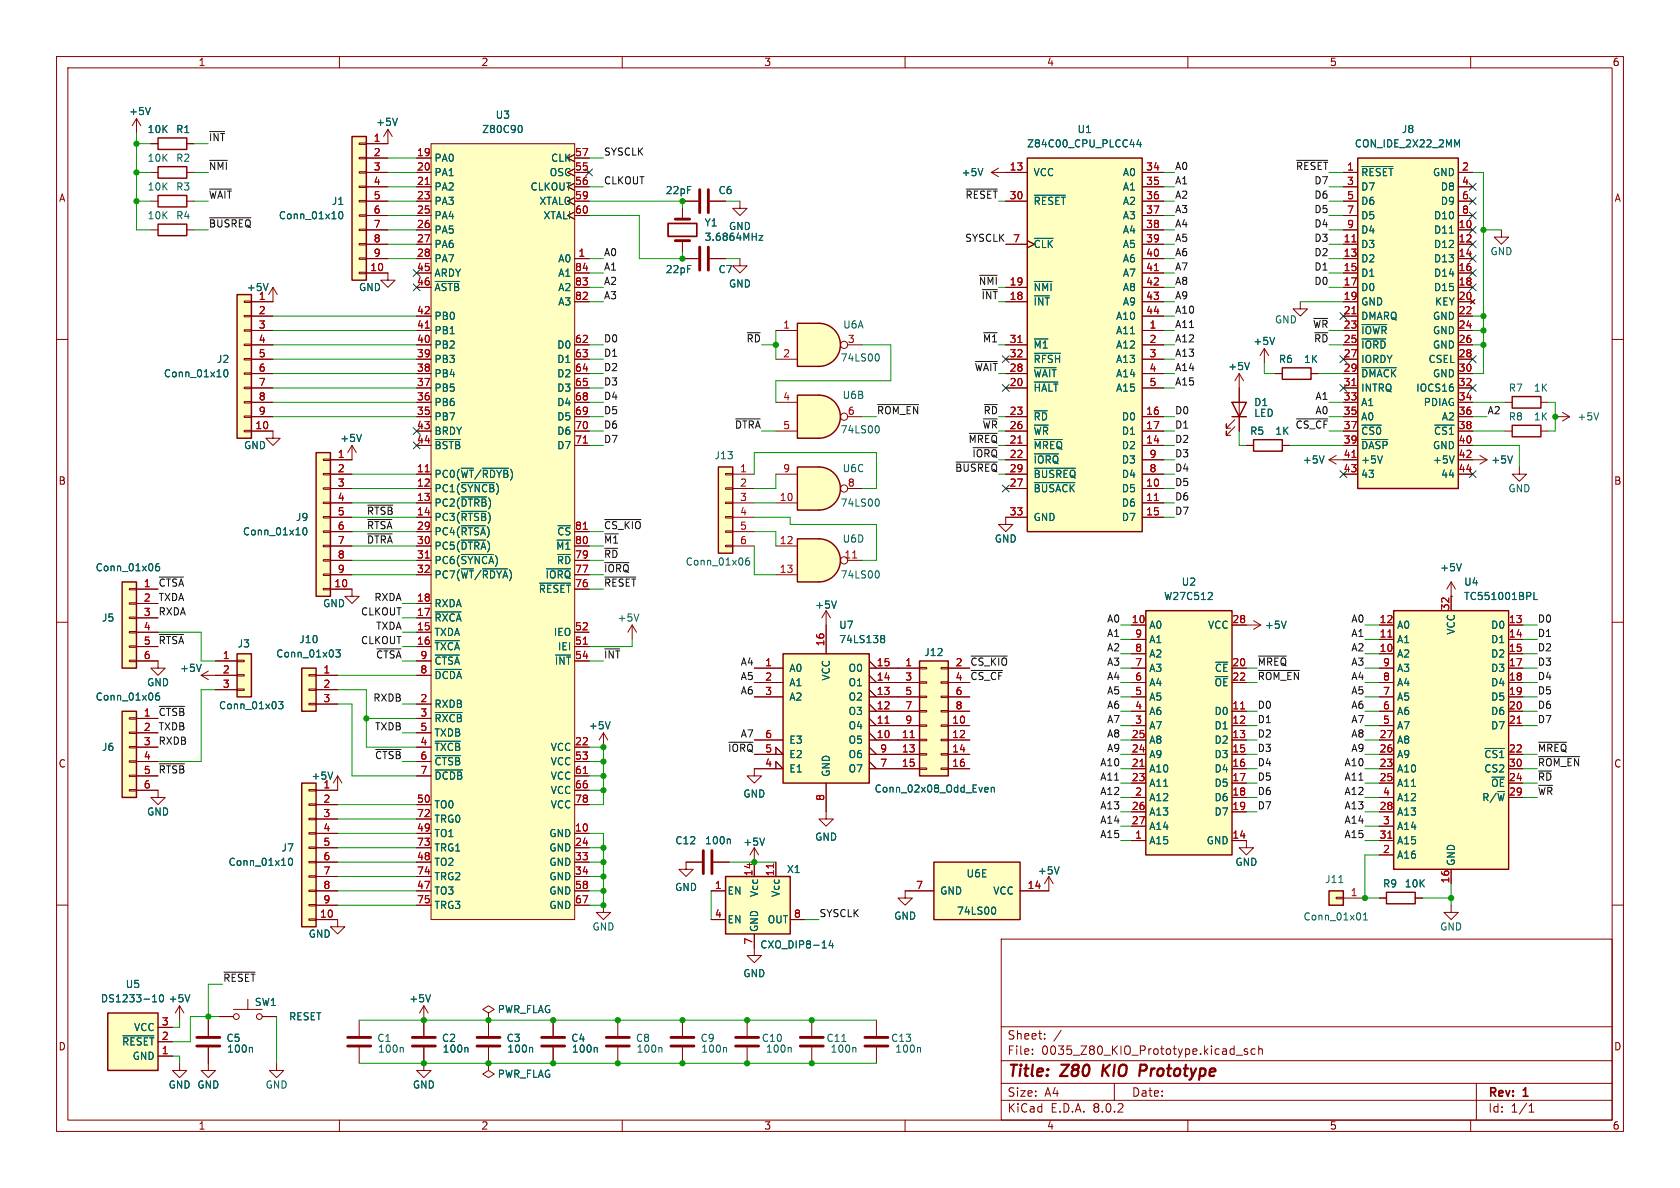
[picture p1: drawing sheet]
<svg xmlns="http://www.w3.org/2000/svg" width="297mm" height="210mm" viewBox="0 0 297 210" stroke-linecap="round" stroke-linejoin="round" font-family="sans-serif">
<defs><g id="words">
<g font-size="2.8" fill="#840000">
<text x="178" y="190.9">Title:</text>
<text x="187.7" y="190.9">Z80</text>
<text x="195.7" y="190.9">KIO</text>
<text x="203.1" y="190.9">Prototype</text>
</g>
<g font-size="2.1" fill="#840000">
<text x="178" y="184">Sheet:</text>
<text x="178" y="186.7">File:</text>
<text x="184.1" y="186.7">0035_Z80_KIO_Prototype.kicad_sch</text>
<text x="178" y="196.9">KiCad</text>
<text x="178" y="194.1">Size:</text>
<text x="184.7" y="194.1">A4</text>
<text x="185.7" y="196.9">E.D.A.</text>
<text x="193.3" y="196.9">8.0.2</text>
<text x="200" y="194.1">Date:</text>
<text x="263" y="194.3">Rev:</text>
<text x="263" y="196.9">Id:</text>
<text x="267.1" y="196.9">1/1</text>
<text x="269.4" y="194.3">1</text>
</g>
<g font-size="1.8" fill="#840000">
<text x="35" y="11.9">1</text>
<text x="85" y="11.9">2</text>
<text x="135" y="11.9">3</text>
<text x="185" y="11.9">4</text>
<text x="235" y="11.9">5</text>
<text x="285" y="11.9">6</text>
<text x="10.3" y="35.9">A</text>
<text x="285.3" y="35.9">A</text>
<text x="10.3" y="85.9">B</text>
<text x="285.3" y="85.9">B</text>
<text x="10.3" y="135.9">C</text>
<text x="285.3" y="135.9">C</text>
<text x="10.3" y="185.9">D</text>
<text x="285.3" y="185.9">D</text>
<text x="35" y="199.9">1</text>
<text x="85" y="199.9">2</text>
<text x="135" y="199.9">3</text>
<text x="185" y="199.9">4</text>
<text x="235" y="199.9">5</text>
<text x="285" y="199.9">6</text>
</g>
<g font-size="1.8" fill="#006464">
<text x="22.7" y="20.5">+5V</text>
<text x="26" y="23.7">10K</text>
<text x="31" y="23.7">R1</text>
<text x="66.4" y="22.5">+5V</text>
<text x="85.1" y="23.7">Z80C90</text>
<text x="87.5" y="21.2">U3</text>
<text x="190.4" y="23.7">U1</text>
<text x="247.7" y="23.7">J8</text>
<text x="26" y="28.8">10K</text>
<text x="31" y="28.8">R2</text>
<text x="76.7" y="28.8">PA0</text>
<text x="97.3" y="28.8">CLK</text>
<text x="181.5" y="26.3">Z84C00_CPU_PLCC44</text>
<text x="239.4" y="26.3">CON_IDE_2X22_2MM</text>
<text x="26" y="33.9">10K</text>
<text x="31" y="33.9">R3</text>
<text x="76.7" y="31.3">PA1</text>
<text x="76.7" y="33.9">PA2</text>
<text x="93.7" y="33.9">CLKOUT</text>
<text x="97.1" y="31.3">OSC</text>
<text x="117.6" y="34.5">22pF</text>
<text x="126.9" y="34.5">C6</text>
<text x="169.9" y="31.3">+5V</text>
<text x="182.6" y="31.3">VCC</text>
<text x="198.4" y="31.3">A0</text>
<text x="198.4" y="33.9">A1</text>
<text x="240.5" y="31.3">~{RESET}</text>
<text x="240.5" y="33.9">D7</text>
<text x="253.2" y="31.3">GND</text>
<text x="254.6" y="33.9">D8</text>
<text x="26" y="39">10K</text>
<text x="31" y="39">R4</text>
<text x="49.2" y="39">Conn_01x10</text>
<text x="58.6" y="36.4">J1</text>
<text x="76.7" y="36.4">PA3</text>
<text x="76.7" y="39">PA4</text>
<text x="76.7" y="41.5">PA5</text>
<text x="95.3" y="36.4">XTALO</text>
<text x="96" y="39">XTALI</text>
<text x="124.5" y="40.2">Y1</text>
<text x="128.8" y="40.9">GND</text>
<text x="182.6" y="36.4">~{RESET}</text>
<text x="198.4" y="36.4">A2</text>
<text x="198.4" y="39">A3</text>
<text x="198.4" y="41.5">A4</text>
<text x="240.5" y="36.4">D6</text>
<text x="240.5" y="39">D5</text>
<text x="240.5" y="41.5">D4</text>
<text x="253.4" y="41.5">D11</text>
<text x="253.4" y="39">D10</text>
<text x="254.6" y="36.4">D9</text>
<text x="76.7" y="44">PA6</text>
<text x="76.7" y="46.6">PA7</text>
<text x="98.6" y="46.6">A0</text>
<text x="124.5" y="42.8">3.6864MHz</text>
<text x="182.6" y="44">~{CLK}</text>
<text x="198.4" y="44">A5</text>
<text x="198.4" y="46.6">A6</text>
<text x="240.5" y="44">D3</text>
<text x="240.5" y="46.6">D2</text>
<text x="253.4" y="44">D12</text>
<text x="253.4" y="46.6">D13</text>
<text x="263.4" y="45.3">GND</text>
<text x="43.5" y="51.7">+5V</text>
<text x="45.6" y="53.1">1</text>
<text x="63.4" y="51.7">GND</text>
<text x="76.7" y="49.1">ARDY</text>
<text x="76.7" y="51.7">~{ASTB}</text>
<text x="98.6" y="51.7">A2</text>
<text x="98.6" y="49.1">A1</text>
<text x="117.6" y="48.5">22pF</text>
<text x="126.9" y="48.5">C7</text>
<text x="128.8" y="51">GND</text>
<text x="182.6" y="51.7">~{NMI}</text>
<text x="198.4" y="49.1">A7</text>
<text x="198.4" y="51.7">A8</text>
<text x="240.5" y="49.1">D1</text>
<text x="240.5" y="51.7">D0</text>
<text x="253.4" y="49.1">D14</text>
<text x="253.4" y="51.7">D15</text>
<text x="76.7" y="59.3">PB1</text>
<text x="76.7" y="56.7">PB0</text>
<text x="98.6" y="54.2">A3</text>
<text x="149" y="58.3">U6A</text>
<text x="182.6" y="54.2">~{INT}</text>
<text x="197.2" y="59.3">A11</text>
<text x="197.2" y="56.7">A10</text>
<text x="198.4" y="54.2">A9</text>
<text x="225.3" y="57.4">GND</text>
<text x="240.5" y="54.2">GND</text>
<text x="240.5" y="56.7">DMARQ</text>
<text x="240.5" y="59.3">~{IOWR}</text>
<text x="253.2" y="56.7">GND</text>
<text x="253.2" y="59.3">GND</text>
<text x="253.6" y="54.2">KEY</text>
<text x="38.3" y="64.4">J2</text>
<text x="76.7" y="64.4">PB3</text>
<text x="76.7" y="61.8">PB2</text>
<text x="98.4" y="61.8">D0</text>
<text x="98.4" y="64.4">D1</text>
<text x="148.5" y="64.1">74LS00</text>
<text x="182.6" y="61.8">~{M1}</text>
<text x="182.6" y="64.4">~{RFSH}</text>
<text x="197.2" y="61.8">A12</text>
<text x="197.2" y="64.4">A13</text>
<text x="217" y="65.6">+5V</text>
<text x="221.5" y="61.2">+5V</text>
<text x="226" y="64.4">R6</text>
<text x="230.4" y="64.4">1K</text>
<text x="240.5" y="61.8">~{IORD}</text>
<text x="240.5" y="64.4">IORDY</text>
<text x="252.4" y="64.4">CSEL</text>
<text x="253.2" y="61.8">GND</text>
<text x="28.9" y="66.9">Conn_01x10</text>
<text x="76.7" y="72">PB6</text>
<text x="76.7" y="69.4">PB5</text>
<text x="76.7" y="66.9">PB4</text>
<text x="98.4" y="66.9">D2</text>
<text x="98.4" y="69.4">D3</text>
<text x="98.4" y="72">D4</text>
<text x="148.9" y="70.7">U6B</text>
<text x="182.6" y="69.4">~{HALT}</text>
<text x="182.6" y="66.9">~{WAIT}</text>
<text x="197.2" y="66.9">A14</text>
<text x="197.2" y="69.4">A15</text>
<text x="221.6" y="72">D1</text>
<text x="240.5" y="66.9">~{DMACK}</text>
<text x="240.5" y="69.4">INTRQ</text>
<text x="240.5" y="72">A1</text>
<text x="250.3" y="69.4">IOCS16</text>
<text x="251.6" y="72">PDIAG</text>
<text x="253.2" y="66.9">GND</text>
<text x="266.6" y="69.4">R7</text>
<text x="271.1" y="69.4">1K</text>
<text x="76.7" y="74.5">PB7</text>
<text x="76.7" y="77.1">BRDY</text>
<text x="98.4" y="74.5">D5</text>
<text x="98.4" y="77.1">D6</text>
<text x="148.5" y="76.8">74LS00</text>
<text x="182.6" y="74.5">~{RD}</text>
<text x="182.6" y="77.1">~{WR}</text>
<text x="198.2" y="74.5">D0</text>
<text x="198.2" y="77.1">D1</text>
<text x="220.9" y="77.1">R5</text>
<text x="221.6" y="73.9">LED</text>
<text x="225.4" y="77.1">1K</text>
<text x="240.5" y="74.5">A0</text>
<text x="240.5" y="77.1">~{CS0}</text>
<text x="253.4" y="77.1">~{CS1}</text>
<text x="254.8" y="74.5">A2</text>
<text x="266.6" y="74.5">R8</text>
<text x="271.1" y="74.5">1K</text>
<text x="278.8" y="74.5">+5V</text>
<text x="43" y="79.6">GND</text>
<text x="60.1" y="78.3">+5V</text>
<text x="76.7" y="79.6">~{BSTB}</text>
<text x="98.4" y="79.6">D7</text>
<text x="126.2" y="81.4">J13</text>
<text x="148.9" y="83.7">U6C</text>
<text x="182.6" y="79.6">~{MREQ}</text>
<text x="182.6" y="82.1">~{IORQ}</text>
<text x="198.2" y="79.6">D2</text>
<text x="198.2" y="82.1">D3</text>
<text x="230.2" y="82.1">+5V</text>
<text x="240.5" y="79.6">~{DASP}</text>
<text x="240.5" y="82.1">+5V</text>
<text x="253.2" y="79.6">GND</text>
<text x="253.2" y="82.1">+5V</text>
<text x="263.5" y="82.1">+5V</text>
<text x="76.7" y="84.7">PC0(~{WT}/~{RDYB})</text>
<text x="76.7" y="87.2">PC1(~{SYNCB})</text>
<text x="76.7" y="89.8">PC2(~{DTRB})</text>
<text x="148.5" y="89.8">74LS00</text>
<text x="182.6" y="87.2">~{BUSACK}</text>
<text x="182.6" y="84.7">~{BUSREQ}</text>
<text x="198.2" y="87.2">D5</text>
<text x="198.2" y="89.8">D6</text>
<text x="198.2" y="84.7">D4</text>
<text x="240.5" y="84.7">43</text>
<text x="254.7" y="84.7">44</text>
<text x="266.6" y="87.2">GND</text>
<text x="42.8" y="94.8">Conn_01x10</text>
<text x="52.2" y="92.3">J9</text>
<text x="76.7" y="92.3">PC3(~{RTSB})</text>
<text x="76.7" y="94.8">PC4(~{RTSA})</text>
<text x="98.4" y="94.8">~{CS}</text>
<text x="182.6" y="92.3">GND</text>
<text x="198.2" y="92.3">D7</text>
<text x="16.8" y="101.2">Conn_01x06</text>
<text x="76.7" y="97.4">PC5(~{DTRA})</text>
<text x="76.7" y="99.9">PC6(~{SYNCA})</text>
<text x="98.2" y="97.4">~{M1}</text>
<text x="98.3" y="99.9">~{RD}</text>
<text x="121.1" y="100.2">Conn_01x06</text>
<text x="148.9" y="96.1">U6D</text>
<text x="175.8" y="96.1">GND</text>
<text x="254.5" y="101.2">+5V</text>
<text x="57" y="107.5">GND</text>
<text x="76.7" y="107.5">RXDA</text>
<text x="76.7" y="102.5">PC7(~{WT}/~{RDYA})</text>
<text x="95.1" y="105">~{RESET}</text>
<text x="96.4" y="102.5">~{IORQ}</text>
<text x="144" y="107.8">+5V</text>
<text x="148.5" y="102.5">74LS00</text>
<text x="205.7" y="106.3">W27C512</text>
<text x="208.8" y="103.7">U2</text>
<text x="258.7" y="103.7">U4</text>
<text x="258.7" y="106.3">TC551001BPL</text>
<text x="17.9" y="110.1">J5</text>
<text x="52.8" y="113.9">J10</text>
<text x="76.7" y="112.6">TXDA</text>
<text x="76.7" y="110.1">~{RXCA}</text>
<text x="97.8" y="112.6">IEO</text>
<text x="109.1" y="110.1">+5V</text>
<text x="148.3" y="111.4">U7</text>
<text x="148.3" y="113.9">74LS138</text>
<text x="203.1" y="111.4">A0</text>
<text x="203.1" y="113.9">A1</text>
<text x="213.5" y="111.4">VCC</text>
<text x="223.5" y="111.4">+5V</text>
<text x="246.9" y="113.9">A1</text>
<text x="246.9" y="111.4">A0</text>
<text x="257.4" y="112.3" transform="rotate(-90 257.4 112.3)">VCC</text>
<text x="263.5" y="111.4">D0</text>
<text x="263.5" y="113.9">D1</text>
<text x="31.7" y="119">+5V</text>
<text x="41.9" y="114.7">J3</text>
<text x="48.7" y="116.4">Conn_01x03</text>
<text x="76.7" y="115.2">~{TXCA}</text>
<text x="76.7" y="117.7">~{CTSA}</text>
<text x="98" y="117.7">~{INT}</text>
<text x="98.5" y="115.2">IEI</text>
<text x="139.4" y="119">A0</text>
<text x="149.9" y="119">O0</text>
<text x="163.3" y="116.2">J12</text>
<text x="203.1" y="119">A3</text>
<text x="203.1" y="116.4">A2</text>
<text x="214.7" y="119">~{CE}</text>
<text x="246.9" y="116.4">A2</text>
<text x="246.9" y="119">A3</text>
<text x="263.5" y="116.4">D2</text>
<text x="263.5" y="119">D3</text>
<text x="16.8" y="124.1">Conn_01x06</text>
<text x="25.9" y="121.5">GND</text>
<text x="38.6" y="125.6">Conn_01x03</text>
<text x="76.7" y="125.3">RXDB</text>
<text x="76.7" y="120.2">~{DCDA}</text>
<text x="139.4" y="121.5">A1</text>
<text x="139.4" y="124.1">A2</text>
<text x="146.9" y="120.4" transform="rotate(-90 146.9 120.4)">VCC</text>
<text x="149.9" y="124.1">O2</text>
<text x="149.9" y="121.5">O1</text>
<text x="203.1" y="124.1">A5</text>
<text x="203.1" y="121.5">A4</text>
<text x="214.6" y="121.5">~{OE}</text>
<text x="246.9" y="124.1">A5</text>
<text x="246.9" y="121.5">A4</text>
<text x="263.5" y="121.5">D4</text>
<text x="263.5" y="124.1">D5</text>
<text x="76.7" y="127.9">~{RXCB}</text>
<text x="76.7" y="130.4">TXDB</text>
<text x="104" y="129.1">+5V</text>
<text x="139.4" y="131.7">E3</text>
<text x="149.9" y="131.7">O5</text>
<text x="149.9" y="129.1">O4</text>
<text x="149.9" y="126.6">O3</text>
<text x="203.1" y="131.7">A8</text>
<text x="203.1" y="129.1">A7</text>
<text x="203.1" y="126.6">A6</text>
<text x="214.6" y="126.6">D0</text>
<text x="214.6" y="129.1">D1</text>
<text x="214.6" y="131.7">D2</text>
<text x="246.9" y="131.7">A8</text>
<text x="246.9" y="129.1">A7</text>
<text x="246.9" y="126.6">A6</text>
<text x="263.5" y="126.6">D6</text>
<text x="263.5" y="129.1">D7</text>
<text x="17.9" y="132.9">J6</text>
<text x="76.7" y="132.9">~{TXCB}</text>
<text x="76.7" y="135.5">~{CTSB}</text>
<text x="97.3" y="132.9">VCC</text>
<text x="97.3" y="135.5">VCC</text>
<text x="139.4" y="136.8">E1</text>
<text x="139.4" y="134.2">E2</text>
<text x="146.9" y="137.4" transform="rotate(-90 146.9 137.4)">GND</text>
<text x="149.9" y="136.8">O7</text>
<text x="149.9" y="134.2">O6</text>
<text x="203.1" y="136.8">A10</text>
<text x="203.1" y="134.2">A9</text>
<text x="214.6" y="134.2">D3</text>
<text x="214.6" y="136.8">D4</text>
<text x="246.9" y="136.8">A10</text>
<text x="246.9" y="134.2">A9</text>
<text x="262.3" y="134.2">~{CS1}</text>
<text x="262.3" y="136.8">CS2</text>
<text x="55" y="138">+5V</text>
<text x="76.7" y="143.1">TO0</text>
<text x="76.7" y="138">~{DCDB}</text>
<text x="97.3" y="138">VCC</text>
<text x="97.3" y="140.6">VCC</text>
<text x="97.3" y="143.1">VCC</text>
<text x="131.3" y="141.2">GND</text>
<text x="154.5" y="140.3">Conn_02x08_Odd_Even</text>
<text x="203.1" y="141.8">A12</text>
<text x="203.1" y="139.3">A11</text>
<text x="214.6" y="139.3">D5</text>
<text x="214.6" y="141.8">D6</text>
<text x="246.9" y="139.3">A11</text>
<text x="246.9" y="141.8">A12</text>
<text x="261.9" y="141.8">R/~{W}</text>
<text x="263.5" y="139.3">~{OE}</text>
<text x="25.9" y="144.4">GND</text>
<text x="76.7" y="148.2">TO1</text>
<text x="76.7" y="145.6">TRG0</text>
<text x="97" y="148.2">GND</text>
<text x="119.3" y="149.5">C12</text>
<text x="124.5" y="149.5">100n</text>
<text x="131.3" y="149.7">+5V</text>
<text x="144" y="148.8">GND</text>
<text x="203.1" y="149.5">A15</text>
<text x="203.1" y="144.4">A13</text>
<text x="203.1" y="146.9">A14</text>
<text x="213.2" y="149.5">GND</text>
<text x="214.6" y="144.4">D7</text>
<text x="246.9" y="144.4">A13</text>
<text x="246.9" y="146.9">A14</text>
<text x="246.9" y="149.5">A15</text>
<text x="40.3" y="153.3">Conn_01x10</text>
<text x="49.7" y="150.7">J7</text>
<text x="76.7" y="153.3">TO2</text>
<text x="76.7" y="150.7">TRG1</text>
<text x="76.7" y="155.8">TRG2</text>
<text x="97" y="150.7">GND</text>
<text x="97" y="153.3">GND</text>
<text x="97" y="155.8">GND</text>
<text x="139" y="154.5">X1</text>
<text x="170.8" y="155.3">U6E</text>
<text x="183.4" y="154.8">+5V</text>
<text x="218.3" y="153.3">GND</text>
<text x="246.9" y="152">A16</text>
<text x="257.4" y="153.2" transform="rotate(-90 257.4 153.2)">GND</text>
<text x="76.7" y="158.3">TO3</text>
<text x="76.7" y="160.9">TRG3</text>
<text x="97" y="158.3">GND</text>
<text x="97" y="160.9">GND</text>
<text x="119.2" y="157.7">GND</text>
<text x="128.5" y="158.3">EN</text>
<text x="134.2" y="158.7" transform="rotate(-90 134.2 158.7)">Vcc</text>
<text x="138" y="158.7" transform="rotate(-90 138 158.7)">Vcc</text>
<text x="166.1" y="158.3">GND</text>
<text x="169.1" y="161.9">74LS00</text>
<text x="175.5" y="158.3">VCC</text>
<text x="234.2" y="156.3">J11</text>
<text x="244.4" y="157.1">R9</text>
<text x="248.2" y="157.1">10K</text>
<text x="54.5" y="166">GND</text>
<text x="104.6" y="164.7">GND</text>
<text x="128.5" y="163.4">EN</text>
<text x="134.2" y="164.8" transform="rotate(-90 134.2 164.8)">GND</text>
<text x="134.3" y="167.9">CXO_DIP8-14</text>
<text x="135.6" y="163.4">OUT</text>
<text x="158" y="162.8">GND</text>
<text x="230.3" y="162.9">Conn_01x01</text>
<text x="254.5" y="164.7">GND</text>
<text x="131.3" y="172.9">GND</text>
<text x="17.7" y="177.4">DS1233-10</text>
<text x="22.1" y="174.9">U5</text>
<text x="29.7" y="177.4">+5V</text>
<text x="45" y="178">SW1</text>
<text x="72.3" y="177.4">+5V</text>
<text x="87.9" y="179.3">PWR_FLAG</text>
<text x="21.5" y="185">~{RESET}</text>
<text x="23.6" y="182.5">VCC</text>
<text x="39.9" y="184.4">C5</text>
<text x="51" y="180.6">RESET</text>
<text x="66.6" y="184.4">C1</text>
<text x="78" y="184.4">C2</text>
<text x="89.5" y="184.4">C3</text>
<text x="100.9" y="184.4">C4</text>
<text x="112.3" y="184.4">C8</text>
<text x="123.8" y="184.4">C9</text>
<text x="134.6" y="184.4">C10</text>
<text x="146" y="184.4">C11</text>
<text x="157.4" y="184.4">C13</text>
<text x="23.4" y="187.6">GND</text>
<text x="40.1" y="186.3">100n</text>
<text x="66.7" y="186.3">100n</text>
<text x="78.2" y="186.3">100n</text>
<text x="87.9" y="190.7">PWR_FLAG</text>
<text x="89.6" y="186.3">100n</text>
<text x="101" y="186.3">100n</text>
<text x="112.4" y="186.3">100n</text>
<text x="123.9" y="186.3">100n</text>
<text x="135.3" y="186.3">100n</text>
<text x="146.7" y="186.3">100n</text>
<text x="158.2" y="186.3">100n</text>
<text x="29.7" y="192.6">GND GND</text>
<text x="46.9" y="192.6">GND</text>
<text x="72.9" y="192.6">GND</text>
</g>
<g font-size="1.8" fill="#0f0f0f">
<text x="36.8" y="25.1">~{INT}</text>
<text x="106.7" y="27.6">SYSCLK</text>
<text x="36.8" y="30.1">~{NMI}</text>
<text x="36.8" y="35.2">~{WAIT}</text>
<text x="106.7" y="32.7">CLKOUT</text>
<text x="207.6" y="35.2">A2</text>
<text x="207.6" y="32.7">A1</text>
<text x="207.6" y="30.1">A0</text>
<text x="232.3" y="35.2">D6</text>
<text x="232.3" y="32.7">D7</text>
<text x="36.8" y="40.3">~{BUSREQ}</text>
<text x="207.6" y="40.3">A4</text>
<text x="207.6" y="37.8">A3</text>
<text x="232.3" y="37.8">D5</text>
<text x="232.3" y="40.3">D4</text>
<text x="106.7" y="45.4">A0</text>
<text x="106.7" y="47.9">A1</text>
<text x="170.5" y="42.8">SYSCLK</text>
<text x="207.6" y="47.9">A7</text>
<text x="207.6" y="42.8">A5</text>
<text x="207.6" y="45.4">A6</text>
<text x="232.3" y="47.9">D1</text>
<text x="232.3" y="42.8">D3</text>
<text x="232.3" y="45.4">D2</text>
<text x="106.7" y="50.5">A2</text>
<text x="106.7" y="53">A3</text>
<text x="207.6" y="53">A9</text>
<text x="207.6" y="50.5">A8</text>
<text x="232.3" y="50.5">D0</text>
<text x="207.6" y="55.5">A10</text>
<text x="207.6" y="58.1">A11</text>
<text x="106.7" y="63.2">D1</text>
<text x="106.7" y="65.7">D2</text>
<text x="106.7" y="60.6">D0</text>
<text x="207.6" y="63.2">A13</text>
<text x="207.6" y="65.7">A14</text>
<text x="207.6" y="60.6">A12</text>
<text x="106.7" y="68.2">D3</text>
<text x="106.7" y="70.8">D4</text>
<text x="207.6" y="68.2">A15</text>
<text x="232.4" y="70.8">A1</text>
<text x="106.7" y="75.9">D6</text>
<text x="106.7" y="73.3">D5</text>
<text x="154.9" y="73.3">~{ROM_EN}</text>
<text x="207.6" y="73.3">D0</text>
<text x="207.6" y="75.9">D1</text>
<text x="232.4" y="73.3">A0</text>
<text x="262.9" y="73.3">A2</text>
<text x="106.7" y="78.4">D7</text>
<text x="207.6" y="83.5">D4</text>
<text x="207.6" y="78.4">D2</text>
<text x="207.6" y="80.9">D3</text>
<text x="207.6" y="88.6">D6</text>
<text x="207.6" y="86">D5</text>
<text x="64.8" y="91.1">~{RTSB}</text>
<text x="64.8" y="93.6">~{RTSA}</text>
<text x="106.7" y="93.6">~{CS_KIO}</text>
<text x="207.6" y="91.1">D7</text>
<text x="64.8" y="96.2">~{DTRA}</text>
<text x="106.7" y="96.2">~{M1}</text>
<text x="106.7" y="98.7">~{RD}</text>
<text x="106.7" y="101.3">~{IORQ}</text>
<text x="27.9" y="106.3">TXDA</text>
<text x="27.9" y="103.8">~{CTSA}</text>
<text x="66.1" y="106.3">RXDA</text>
<text x="106.7" y="103.8">~{RESET}</text>
<text x="27.9" y="114">~{RTSA}</text>
<text x="27.9" y="108.9">RXDA</text>
<text x="63.7" y="114">CLKOUT</text>
<text x="63.7" y="108.9">CLKOUT</text>
<text x="66.4" y="111.4">TXDA</text>
<text x="195.6" y="112.7">A1</text>
<text x="195.6" y="110.1">A0</text>
<text x="238.8" y="110.1">A0</text>
<text x="238.8" y="112.7">A1</text>
<text x="271.8" y="110.1">D0</text>
<text x="271.8" y="112.7">D1</text>
<text x="106.7" y="116.5">~{INT}</text>
<text x="130.8" y="117.8">A4</text>
<text x="171.4" y="117.8">~{CS_KIO}</text>
<text x="195.6" y="117.8">A3</text>
<text x="195.6" y="115.2">A2</text>
<text x="222.2" y="117.8">~{MREQ}</text>
<text x="238.8" y="117.8">A3</text>
<text x="238.8" y="115.2">A2</text>
<text x="271.8" y="117.8">D3</text>
<text x="271.8" y="115.2">D2</text>
<text x="65.9" y="124.1">RXDB</text>
<text x="130.8" y="122.8">A6</text>
<text x="130.8" y="120.3">A5</text>
<text x="171.4" y="120.3">~{CS_CF}</text>
<text x="195.6" y="122.8">A5</text>
<text x="195.6" y="125.4">A6</text>
<text x="195.6" y="120.3">A4</text>
<text x="222.2" y="125.4">D0</text>
<text x="222.2" y="120.3">~{ROM_EN}</text>
<text x="238.8" y="122.8">A5</text>
<text x="238.8" y="125.4">A6</text>
<text x="238.8" y="120.3">A4</text>
<text x="271.8" y="122.8">D5</text>
<text x="271.8" y="120.3">D4</text>
<text x="271.8" y="125.4">D6</text>
<text x="27.9" y="129.2">TXDB</text>
<text x="27.9" y="131.7">RXDB</text>
<text x="27.9" y="126.7">~{CTSB}</text>
<text x="66.2" y="129.2">TXDB</text>
<text x="130.8" y="130.5">A7</text>
<text x="195.6" y="127.9">A7</text>
<text x="195.6" y="130.5">A8</text>
<text x="222.2" y="130.5">D2</text>
<text x="222.2" y="127.9">D1</text>
<text x="238.8" y="127.9">A7</text>
<text x="238.8" y="130.5">A8</text>
<text x="271.8" y="127.9">D7</text>
<text x="27.9" y="136.8">~{RTSB}</text>
<text x="128.6" y="133">~{IORQ}5</text>
<text x="194.4" y="135.5">A10</text>
<text x="195.6" y="133">A9</text>
<text x="222.2" y="135.5">D4</text>
<text x="222.2" y="133">D3</text>
<text x="237.6" y="135.5">A10</text>
<text x="238.8" y="133">A9</text>
<text x="271.8" y="133">~{MREQ}</text>
<text x="271.8" y="135.5">~{ROM_EN}</text>
<text x="194.4" y="143.2">A13</text>
<text x="194.4" y="138.1">A11</text>
<text x="194.4" y="140.6">A12</text>
<text x="222.2" y="138.1">D5</text>
<text x="222.2" y="140.6">D6</text>
<text x="222.2" y="143.2">D7</text>
<text x="237.6" y="140.6">A12</text>
<text x="237.6" y="143.2">A13</text>
<text x="237.6" y="138.1">A11</text>
<text x="271.8" y="138.1">~{RD}</text>
<text x="271.8" y="140.6">~{WR}</text>
<text x="194.4" y="148.2">A15</text>
<text x="194.4" y="145.7">A14</text>
<text x="237.6" y="145.7">A14</text>
<text x="237.6" y="148.2">A15</text>
<text x="144.8" y="162.2">SYSCLK</text>
<text x="39.4" y="173.6">~{RESET}</text>
</g>
<g font-size="1.8" fill="#a90000">
<text x="66" y="25.1">1</text>
<text x="66" y="27.7">2</text>
<text x="73.6" y="27.7">19</text>
<text x="101.6" y="27.7">57</text>
<text x="66" y="30.2">3</text>
<text x="66" y="32.8">4</text>
<text x="66" y="35.3">5</text>
<text x="73.6" y="30.2">20</text>
<text x="73.6" y="32.8">21</text>
<text x="73.6" y="35.3">23</text>
<text x="101.6" y="30.2">55</text>
<text x="101.6" y="32.8">56</text>
<text x="101.6" y="35.3">59</text>
<text x="178.4" y="30.2">13</text>
<text x="178.4" y="35.3">30</text>
<text x="202.5" y="30.2">34</text>
<text x="202.5" y="32.8">35</text>
<text x="202.5" y="35.3">36</text>
<text x="238.1" y="32.8">3</text>
<text x="238.1" y="35.3">5</text>
<text x="238.1" y="30.2">1</text>
<text x="258.4" y="30.2">2</text>
<text x="258.4" y="32.8">4</text>
<text x="258.4" y="35.3">6</text>
<text x="66" y="37.8">6</text>
<text x="66" y="40.4">7</text>
<text x="73.6" y="37.8">25</text>
<text x="73.6" y="40.4">26</text>
<text x="101.6" y="37.8">60</text>
<text x="202.5" y="37.8">37</text>
<text x="202.5" y="40.4">38</text>
<text x="238.1" y="37.8">7</text>
<text x="238.1" y="40.4">9</text>
<text x="257.8" y="40.4">10</text>
<text x="258.4" y="37.8">8</text>
<text x="66" y="42.9">8</text>
<text x="66" y="45.5">9</text>
<text x="73.6" y="42.9">27</text>
<text x="73.6" y="45.5">28</text>
<text x="102.2" y="45.5">1</text>
<text x="179" y="42.9">7</text>
<text x="202.5" y="42.9">39</text>
<text x="202.5" y="45.5">40</text>
<text x="237.4" y="42.9">11</text>
<text x="237.4" y="45.5">13</text>
<text x="257.8" y="42.9">12</text>
<text x="257.8" y="45.5">14</text>
<text x="65.4" y="48">10</text>
<text x="73.6" y="48">45</text>
<text x="73.6" y="50.5">46</text>
<text x="101.6" y="53.1">82</text>
<text x="101.6" y="50.5">83</text>
<text x="101.6" y="48">84</text>
<text x="178.4" y="53.1">18</text>
<text x="178.4" y="50.5">19</text>
<text x="202.5" y="48">41</text>
<text x="202.5" y="50.5">42</text>
<text x="202.5" y="53.1">43</text>
<text x="237.4" y="48">15</text>
<text x="237.4" y="50.5">17</text>
<text x="237.4" y="53.1">19</text>
<text x="257.8" y="48">16</text>
<text x="257.8" y="50.5">18</text>
<text x="257.8" y="53.1">20</text>
<text x="45.6" y="55.6">2</text>
<text x="45.6" y="58.2">3</text>
<text x="73.6" y="58.2">41</text>
<text x="73.6" y="55.6">42</text>
<text x="138.4" y="58.2">1</text>
<text x="202.5" y="55.6">44</text>
<text x="203.1" y="58.2">1</text>
<text x="237.4" y="55.6">21</text>
<text x="237.4" y="58.2">23</text>
<text x="257.8" y="55.6">22</text>
<text x="257.8" y="58.2">24</text>
<text x="45.6" y="60.7">4</text>
<text x="45.6" y="63.2">5</text>
<text x="45.6" y="65.8">6</text>
<text x="73.6" y="65.8">38</text>
<text x="73.6" y="63.2">39</text>
<text x="73.6" y="60.7">40</text>
<text x="101.6" y="60.7">62</text>
<text x="101.6" y="63.2">63</text>
<text x="101.6" y="65.8">64</text>
<text x="138.4" y="63.2">2</text>
<text x="149.8" y="60.7">3</text>
<text x="178.4" y="63.2">32</text>
<text x="178.4" y="65.8">28</text>
<text x="178.4" y="60.7">31</text>
<text x="203.1" y="60.7">2</text>
<text x="203.1" y="63.2">3</text>
<text x="203.1" y="65.8">4</text>
<text x="237.4" y="63.2">27</text>
<text x="237.4" y="65.8">29</text>
<text x="237.4" y="60.7">25</text>
<text x="257.8" y="60.7">26</text>
<text x="257.8" y="63.2">28</text>
<text x="257.8" y="65.8">30</text>
<text x="45.6" y="68.3">7</text>
<text x="45.6" y="70.9">8</text>
<text x="73.6" y="70.9">36</text>
<text x="73.6" y="68.3">37</text>
<text x="101.6" y="68.3">65</text>
<text x="101.6" y="70.9">68</text>
<text x="138.4" y="70.9">4</text>
<text x="178.4" y="68.3">20</text>
<text x="203.1" y="68.3">5</text>
<text x="237.4" y="68.3">31</text>
<text x="237.4" y="70.9">33</text>
<text x="257.8" y="68.3">32</text>
<text x="257.8" y="70.9">34</text>
<text x="45" y="75.9">10</text>
<text x="45.6" y="73.4">9</text>
<text x="73.6" y="73.4">35</text>
<text x="73.6" y="75.9">43</text>
<text x="101.6" y="73.4">69</text>
<text x="101.6" y="75.9">70</text>
<text x="138.4" y="75.9">5</text>
<text x="149.8" y="73.4">6</text>
<text x="178.4" y="73.4">23</text>
<text x="178.4" y="75.9">26</text>
<text x="202.5" y="73.4">16</text>
<text x="202.5" y="75.9">17</text>
<text x="237.4" y="73.4">35</text>
<text x="237.4" y="75.9">37</text>
<text x="257.8" y="73.4">36</text>
<text x="257.8" y="75.9">38</text>
<text x="59.6" y="81">1</text>
<text x="59.6" y="83.6">2</text>
<text x="73.6" y="83.6">11</text>
<text x="73.6" y="78.5">44</text>
<text x="101.6" y="78.5">71</text>
<text x="130.7" y="83.6">1</text>
<text x="138.4" y="83.6">9</text>
<text x="178.4" y="78.5">21</text>
<text x="178.4" y="81">22</text>
<text x="178.4" y="83.6">29</text>
<text x="202.5" y="78.5">14</text>
<text x="203.1" y="83.6">8</text>
<text x="203.1" y="81">9</text>
<text x="237.4" y="78.5">39</text>
<text x="237.4" y="81">41</text>
<text x="237.4" y="83.6">43</text>
<text x="257.8" y="78.5">40</text>
<text x="257.8" y="81">42</text>
<text x="257.8" y="83.6">44</text>
<text x="59.6" y="86.1">3</text>
<text x="59.6" y="88.6">4</text>
<text x="73.6" y="86.1">12</text>
<text x="73.6" y="88.6">13</text>
<text x="130.7" y="86.1">2</text>
<text x="130.7" y="88.6">3</text>
<text x="137.8" y="88.6">10</text>
<text x="149.8" y="86.1">8</text>
<text x="178.4" y="86.1">27</text>
<text x="202.5" y="86.1">10</text>
<text x="202.5" y="88.6">11</text>
<text x="59.6" y="91.2">5</text>
<text x="59.6" y="93.7">6</text>
<text x="73.6" y="91.2">14</text>
<text x="73.6" y="93.7">29</text>
<text x="101.6" y="93.7">81</text>
<text x="130.7" y="91.2">4</text>
<text x="130.7" y="93.7">5</text>
<text x="178.4" y="91.2">33</text>
<text x="202.5" y="91.2">15</text>
<text x="59.6" y="96.3">7</text>
<text x="59.6" y="98.8">8</text>
<text x="59.6" y="101.3">9</text>
<text x="73.6" y="96.3">30</text>
<text x="73.6" y="98.8">31</text>
<text x="73.6" y="101.3">32</text>
<text x="101.6" y="101.3">77</text>
<text x="101.6" y="98.8">79</text>
<text x="101.6" y="96.3">80</text>
<text x="130.7" y="96.3">6</text>
<text x="137.8" y="96.3">12</text>
<text x="137.8" y="101.3">13</text>
<text x="149.2" y="98.8">11</text>
<text x="25.3" y="103.9">1</text>
<text x="25.3" y="106.4">2</text>
<text x="59" y="103.9">10</text>
<text x="73.6" y="106.4">18</text>
<text x="101.6" y="103.9">76</text>
<text x="256.3" y="108" transform="rotate(-90 256.3 108)">32</text>
<text x="25.3" y="109">3</text>
<text x="25.3" y="111.5">4</text>
<text x="73.6" y="111.5">15</text>
<text x="73.6" y="109">17</text>
<text x="101.6" y="111.5">52</text>
<text x="200" y="110.2">10</text>
<text x="200.6" y="112.8">9</text>
<text x="217.8" y="110.2">28</text>
<text x="243.8" y="112.8">11</text>
<text x="243.8" y="110.2">12</text>
<text x="266.7" y="110.2">13</text>
<text x="266.7" y="112.8">14</text>
<text x="25.3" y="114">5</text>
<text x="25.3" y="116.6">6</text>
<text x="39.3" y="116.6">1</text>
<text x="39.3" y="119.1">2</text>
<text x="57.1" y="119.1">1</text>
<text x="73.6" y="114">16</text>
<text x="74.2" y="119.1">8</text>
<text x="74.2" y="116.6">9</text>
<text x="101.6" y="114">51</text>
<text x="101.6" y="116.6">54</text>
<text x="135.2" y="117.9">1</text>
<text x="145.8" y="114.3" transform="rotate(-90 145.8 114.3)">16</text>
<text x="154.9" y="117.9">15</text>
<text x="159.9" y="117.9">1</text>
<text x="168.8" y="117.9">2</text>
<text x="200.6" y="117.9">7</text>
<text x="200.6" y="115.3">8</text>
<text x="217.8" y="117.9">20</text>
<text x="243.8" y="115.3">10</text>
<text x="244.4" y="117.9">9</text>
<text x="266.7" y="115.3">15</text>
<text x="266.7" y="117.9">17</text>
<text x="39.3" y="121.7">3</text>
<text x="57.1" y="121.7">2</text>
<text x="57.1" y="124.2">3</text>
<text x="74.2" y="124.2">2</text>
<text x="135.2" y="120.4">2</text>
<text x="135.2" y="122.9">3</text>
<text x="154.9" y="125.5">12</text>
<text x="154.9" y="122.9">13</text>
<text x="154.9" y="120.4">14</text>
<text x="159.9" y="120.4">3</text>
<text x="159.9" y="122.9">5</text>
<text x="159.9" y="125.5">7</text>
<text x="168.8" y="120.4">4</text>
<text x="168.8" y="122.9">6</text>
<text x="168.8" y="125.5">8</text>
<text x="200.6" y="125.5">4</text>
<text x="200.6" y="122.9">5</text>
<text x="200.6" y="120.4">6</text>
<text x="217.8" y="125.5">11</text>
<text x="217.8" y="120.4">22</text>
<text x="244.4" y="125.5">6</text>
<text x="244.4" y="122.9">7</text>
<text x="244.4" y="120.4">8</text>
<text x="266.7" y="120.4">18</text>
<text x="266.7" y="122.9">19</text>
<text x="266.7" y="125.5">20</text>
<text x="25.3" y="126.7">1</text>
<text x="25.3" y="129.3">2</text>
<text x="25.3" y="131.8">3</text>
<text x="74.2" y="126.7">3</text>
<text x="74.2" y="131.8">4</text>
<text x="74.2" y="129.3">5</text>
<text x="101.6" y="131.8">22</text>
<text x="135.2" y="130.6">6</text>
<text x="154.9" y="130.6">10</text>
<text x="154.9" y="128">11</text>
<text x="159.3" y="130.6">11</text>
<text x="159.9" y="128">9</text>
<text x="168.2" y="128">10</text>
<text x="168.2" y="130.6">12</text>
<text x="200" y="130.6">25</text>
<text x="200.6" y="128">3</text>
<text x="217.8" y="128">12</text>
<text x="217.8" y="130.6">13</text>
<text x="243.8" y="130.6">27</text>
<text x="244.4" y="128">5</text>
<text x="266.7" y="128">21</text>
<text x="25.3" y="134.4">4</text>
<text x="25.3" y="136.9">5</text>
<text x="74.2" y="136.9">7</text>
<text x="74.2" y="134.4">6</text>
<text x="101.6" y="134.4">53</text>
<text x="101.6" y="136.9">61</text>
<text x="135.2" y="135.6">4</text>
<text x="135.2" y="133.1">5</text>
<text x="155.5" y="135.6">7</text>
<text x="155.5" y="133.1">9</text>
<text x="159.3" y="133.1">13</text>
<text x="159.3" y="135.6">15</text>
<text x="168.2" y="133.1">14</text>
<text x="168.2" y="135.6">16</text>
<text x="200" y="135.6">21</text>
<text x="200" y="133.1">24</text>
<text x="217.8" y="133.1">15</text>
<text x="217.8" y="135.6">16</text>
<text x="243.8" y="135.6">23</text>
<text x="243.8" y="133.1">26</text>
<text x="266.7" y="133.1">22</text>
<text x="266.7" y="135.6">30</text>
<text x="25.3" y="139.4">6</text>
<text x="57.1" y="139.4">1</text>
<text x="57.1" y="142">2</text>
<text x="73.6" y="142">50</text>
<text x="101.6" y="139.4">66</text>
<text x="101.6" y="142">78</text>
<text x="145.8" y="141.7" transform="rotate(-90 145.8 141.7)">8</text>
<text x="200" y="138.2">23</text>
<text x="200" y="143.3">26</text>
<text x="200.6" y="140.7">2</text>
<text x="217.8" y="138.2">17</text>
<text x="217.8" y="140.7">18</text>
<text x="217.8" y="143.3">19</text>
<text x="243.8" y="138.2">25</text>
<text x="243.8" y="143.3">28</text>
<text x="244.4" y="140.7">4</text>
<text x="266.7" y="138.2">24</text>
<text x="266.7" y="140.7">29</text>
<text x="57.1" y="144.5">3</text>
<text x="57.1" y="147.1">4</text>
<text x="57.1" y="149.6">5</text>
<text x="73.6" y="147.1">49</text>
<text x="73.6" y="144.5">72</text>
<text x="73.6" y="149.6">73</text>
<text x="101.6" y="147.1">10</text>
<text x="101.6" y="149.6">24</text>
<text x="200" y="145.8">27</text>
<text x="200.6" y="148.3">1</text>
<text x="217.8" y="148.3">14</text>
<text x="243.8" y="148.3">31</text>
<text x="244.4" y="145.8">3</text>
<text x="57.1" y="152.1">6</text>
<text x="57.1" y="154.7">7</text>
<text x="73.6" y="152.1">48</text>
<text x="73.6" y="154.7">74</text>
<text x="101.6" y="152.1">33</text>
<text x="101.6" y="154.7">34</text>
<text x="133.1" y="155" transform="rotate(-90 133.1 155)">14</text>
<text x="136.9" y="155" transform="rotate(-90 136.9 155)">11</text>
<text x="244.4" y="150.9">2</text>
<text x="57.1" y="157.2">8</text>
<text x="57.1" y="159.8">9</text>
<text x="73.6" y="157.2">47</text>
<text x="73.6" y="159.8">75</text>
<text x="101.6" y="157.2">58</text>
<text x="101.6" y="159.8">67</text>
<text x="126.3" y="157.2">1</text>
<text x="161.9" y="157.2">7</text>
<text x="181.6" y="157.2">14</text>
<text x="238.7" y="158.5">1</text>
<text x="256.3" y="156.3" transform="rotate(-90 256.3 156.3)">16</text>
<text x="56.5" y="162.3">10</text>
<text x="126.3" y="162.3">4</text>
<text x="133.1" y="167.1" transform="rotate(-90 133.1 167.1)">7</text>
<text x="140.3" y="162.3">8</text>
<text x="28.5" y="183.9">2</text>
<text x="28.5" y="181.4">3</text>
<text x="28.5" y="186.4">1</text>
</g>
<g font-size="1.8" fill="#009600">
<text x="170.6" y="35.2">~{RESET}30</text>
<text x="229" y="30.1">~{RESET} 1</text>
<text x="172.9" y="50.5">~{NMI}19</text>
<text x="173.4" y="53">~{INT}18</text>
<text x="232" y="58.1">~{WR}23</text>
<text x="131.9" y="60.6">~{RD}</text>
<text x="172.2" y="65.7">~{WAIT}28</text>
<text x="173.7" y="60.6">~{M1}31</text>
<text x="232.2" y="60.6">~{RD} 25</text>
<text x="129.8" y="75.9">~{DTRA}</text>
<text x="173.6" y="75.9">~{WR}26</text>
<text x="173.8" y="73.3">~{RD}23</text>
<text x="228.9" y="75.9">~{CS_CF} 37</text>
<text x="168.8" y="83.5">~{BUSREQ}29</text>
<text x="171.1" y="78.4">~{MREQ}21</text>
<text x="171.8" y="80.9">~{IORQ}22</text>
<text x="66.4" y="116.5">~{CTSA} 9</text>
<text x="66.2" y="134.3">~{CTSB} 6</text>
</g>
</g></defs>
<g fill="none" stroke="#840000" stroke-width=".18">
<path d="M10 10h277v190h-277zM12 12h273v186h-273zM60 10v2M110 10v2M160 10v2M210 10v2M260 10v2M26.7 35.6h1.2M33 35.6h1.3M10 60h2M285 60h2M10 110h2"/>
<path d="M285 110h2M10 160h2M285 160h2M177 166h108v32h-108zM60 198v2M110 198v2M160 198v2M177 194.5h108M177 191.5h108M177 187.5h108M177 181.5h108M182.5 186.3v.1"/>
<path d="M182.5 185.5v.1M184.7 183.6v.1M184.7 182.8v.1M187.6 182.1l-1.3 2M197 191.5v3M210 198v2M218.5 186.5h1.2M220.5 185.5l-.3-.1-.2 .2v.2l.5 .2v.3h-.5M221.9 185.5l-.4-.1-.3 .3v.4l.1 .2h.6M222.5 185.5l.2-.1 .4 .1 .1 .9M222.5 184.9v1.5M260 198v2"/>
<path d="M261 191.5v6.5M270.3 196.6h.9M270.3 195.5l.4-.4v1.5"/>
</g>
<path d="M195.1 188.2l-.3 2M196.2 188.2l-1.3 1.2M201.6 188.2h.8M202.5 189.2l-1 .1" fill="none" stroke="#840000" stroke-width=".4"/>
<path d="M27.9 34.5h5.1v2.1h-5.1z" fill="none" stroke="#840000" stroke-width=".25"/>
<path d="M76.2 25.4h25.4v137.2h-25.4z" fill="#ffffc2"/>
<g fill="none" stroke="#840000" stroke-width=".18">
<path d="M73.7 27.9h2.5M73.7 30.5h2.5M73.7 33h2.5M73.7 35.6h2.5M73.7 38.1h2.5M76.2 25.4h25.4v137.2h-25.4zM101.6 29.8l-1.3 .7 1.3 .6M101.6 32.4l-1.3 .6 1.3 .7M101.6 27.3l-1.3 .6 1.3 .7M101.6 37.5l-1.3 .6 1.3 .6M101.6 27.9h2.5M101.6 30.5h2.5"/>
<path d="M101.6 33h2.5M101.6 35.6h2.5M101.6 38.1h2.5M73.7 45.7h2.5M73.7 40.6h2.5M73.7 43.2h2.5M73.7 58.4h2.5M73.7 55.9h2.5M73.7 48.3h2.5M73.7 50.8h2.5M101.6 45.7h2.5M101.6 48.3h2.5"/>
<path d="M101.6 50.8h2.5M101.6 53.3h2.5M73.7 73.7h2.5M73.7 71.1h2.5M73.7 68.6h2.5M73.7 66h2.5M73.7 63.5h2.5M73.7 61h2.5M73.7 76.2h2.5M73.7 78.7h2.5M101.6 73.7h2.5M101.6 71.1h2.5"/>
<path d="M101.6 68.6h2.5M101.6 66h2.5M101.6 63.5h2.5M101.6 61h2.5M101.6 76.2h2.5M101.6 78.7h2.5M73.7 83.8h2.5M73.7 86.4h2.5M73.7 88.9h2.5M73.7 91.4h2.5M73.7 94h2.5M73.7 96.5h2.5"/>
<path d="M73.7 99.1h2.5M101.6 94h2.5M101.6 96.5h2.5M101.6 99.1h2.5M27.9 116.8v1.3h-1.2l1.2 1.3 1.3-1.3h-1.3M35.6 119.4h2.5M35.6 119.4l1.2 .7M36.8 118.6l-1.2 .8M73.7 111.8h2.5M73.7 114.3h2.5M73.7 109.2h2.5M73.7 106.7h2.5"/>
<path d="M73.7 101.6h2.5M73.7 116.8h2.5M73.7 119.4h2.5M101.6 111.8h2.5M101.6 114.3h2.5M101.6 101.6h2.5M101.6 116.8h2.5M101.6 104.1h2.5M73.7 124.5h2.5M73.7 132.1h2.5M73.7 127h2.5M73.7 129.5h2.5"/>
<path d="M73.7 134.6h2.5M73.7 137.2h2.5M101.6 132.1h2.5M101.6 134.6h2.5M101.6 137.2h2.5M101.6 139.7h2.5M73.7 147.3h2.5M73.7 149.9h2.5M73.7 152.4h2.5M73.7 154.9h2.5M73.7 157.5h2.5M73.7 142.2h2.5"/>
<path d="M73.7 144.8h2.5M101.6 147.3h2.5M101.6 149.9h2.5M101.6 152.4h2.5M101.6 154.9h2.5M101.6 157.5h2.5M101.6 142.2h2.5M73.7 160h2.5M101.6 160h2.5"/>
</g>
<g fill="none" stroke="#006464" stroke-width=".18">
<path d="M91.9 22.2a.68 .68 0 0 1 .4 .6 .68 .68 0 0 1-.4 .6M76.9 49.8h4.3M76.9 77.7h4.5M81.5 85.3h5.9M81.5 87.9h4.6M81.5 90.4h4.5M81.5 92.9h4.3M81.5 95.5h4.4M81.5 98h5.8M85.3 82.8h4.6M35.6 117.4l-.4 1.3M76.9 113.3h4.3"/>
<path d="M76.9 108.2h4.6M76.9 115.8h4.3M76.9 118.3h4.7M85.3 100.6h4.4M95.4 103.1h5.5M96.6 100.6h4.3M98.2 115.8h2.7M76.9 126h4.8M76.9 131h4.5M76.9 133.6h4.5M76.9 136.1h4.9"/>
</g>
<path d="M75.2 32.6h.7M75.2 58h.7M103.1 78.3h.7M75.2 83.4h.7M75.2 98.6h.7M103.1 93.6h.7M103.1 113.9h.7M103.1 136.7h.7" fill="none" stroke="#a90000" stroke-width=".18"/>
<path d="M202.6 108h15.2v43.1h-15.2z" fill="#ffffc2"/>
<path d="M202.6 108h15.2v43.1h-15.2z" fill="none" stroke="#840000" stroke-width=".25"/>
<g fill="none" stroke="#840000" stroke-width=".18">
<path d="M62.2 78.7l.8 1.3M62.2 78.7v2.6M62.2 78.7l-.7 1.3M200 110.5h2.6M200 118.1h2.6M200 115.6h2.6M200 113h2.6M217.8 110.5h2.5M217.8 118.1h2.5M200 125.7h2.6M200 128.3h2.6M200 130.8h2.6"/>
<path d="M200 133.4h2.6M200 135.9h2.6M200 138.4h2.6M200 120.7h2.6M200 123.2h2.6M217.8 125.7h2.5M217.8 128.3h2.5M217.8 130.8h2.5M217.8 133.4h2.5M217.8 135.9h2.5M217.8 138.4h2.5M217.8 120.7h2.5"/>
<path d="M200 148.6h2.6M200 141h2.6M200 143.5h2.6M200 146.1h2.6M217.8 148.6h2.5M217.8 141h2.5M217.8 143.5h2.5M86.4 179.1l1-.7-1-.6-1.1 .6 1.1 .7v1.2M86.4 180.3h.1"/>
</g>
<path d="M201.5 135.5h.8M219.3 125.3h.7" fill="none" stroke="#a90000" stroke-width=".18"/>
<path d="M63.9 76.8l-.4 1.2M214.1 104.7l.2 .3v.3l-.8 .7h.8" fill="none" stroke="#006464" stroke-width=".18"/>
<path d="M53.3 118.1h2.6v7.6h-2.6z" fill="#ffffc2"/>
<path d="M54.6 119.3h1.3v.2h-1.3zM55.9 119.4h3.8M54.6 124.3h1.3v.3h-1.3zM54.6 121.8h1.3v.2h-1.3zM55.9 121.9h3.8M55.9 124.5h3.8" fill="none" stroke="#840000" stroke-width=".18"/>
<path d="M53.3 118.1h2.6v7.6h-2.6z" fill="none" stroke="#840000" stroke-width=".25"/>
<path d="M59.4 114.9h.7l-.4 .5 .4 .1v.5l-.2 .1-.5-.1" fill="none" stroke="#006464" stroke-width=".18"/>
<path d="M21.6 125.7h2.5v15.3h-2.5z" fill="#ffffc2"/>
<g fill="none" stroke="#840000" stroke-width=".18">
<path d="M256.5 105.4h.1M256.5 102.9l-.7 1.2M256.5 102.9v2.5M256.5 102.9l.8 1.2M22.9 139.6h1.2v.2h-1.2zM22.9 137h1.2v.3h-1.2zM22.9 134.5h1.2v.2h-1.2zM22.9 132h1.2v.2h-1.2zM22.9 129.4h1.2v.3h-1.2zM22.9 126.9h1.2v.2h-1.2zM24.1 127h3.8M24.1 129.5h3.8"/>
<path d="M24.1 132.1h3.8M24.1 134.6h3.8M24.1 137.2h3.8M24.1 139.7h3.8M59.7 137.2l.8 1.2M59.7 137.2v2.5M59.7 137.2l-.8 1.2"/>
</g>
<path d="M21.6 125.7h2.5v15.3h-2.5z" fill="none" stroke="#840000" stroke-width=".25"/>
<path d="M258.4 99.6l-.5 1.3M28.1 122.5l-.4 .1a.86 .86 0 0 0 0 1.2l.5-.2v-.4l-.2-.2h-.4l-.1 .2M58.8 136.5l-.4 1.2" fill="none" stroke="#006464" stroke-width=".18"/>
<path d="M240 27.9h17.8v58.5h-17.8z" fill="#ffffc2"/>
<path d="M27.9 24.4h5.1v2h-5.1zM240 27.9h17.8v58.5h-17.8zM221.6 77.7h5.1v2.1h-5.1zM267.3 75.2h5.1v2h-5.1zM267.3 70.1h5.1v2h-5.1z" fill="none" stroke="#840000" stroke-width=".25"/>
<g fill="none" stroke="#840000" stroke-width=".18">
<path d="M26.7 25.4h1.2M33 25.4h1.3M237.5 30.5h2.5M237.5 33h2.5M237.5 35.6h2.5M237.5 38.1h2.5M257.8 30.5h2.5M257.8 33h2.5M257.8 35.6h2.5M257.8 38.1h2.5M229.9 53.3v1.3h1.2l-1.2 1.3-1.3-1.3h1.3M237.5 40.6h2.5"/>
<path d="M237.5 43.2h2.5M237.5 45.7h2.5M237.5 48.3h2.5M237.5 50.8h2.5M237.5 53.3h2.5M237.5 55.9h2.5M237.5 58.4h2.5M257.8 40.6h2.5M257.8 43.2h2.5M257.8 45.7h2.5M257.8 48.3h2.5M257.8 50.8h2.5"/>
<path d="M257.8 53.3h2.5M257.8 55.9h2.5M257.8 58.4h2.5M260 53l.7 .7M260.7 53l-.7 .7M265.4 40.6v1.3h1.3l-1.3 1.3-1.2-1.3h1.2M219.1 66l-.8 1.3M219.1 66v2.6M219.1 66l.7 1.3M220.3 78.7h1.3M223.5 61.6l-.7 1.3M223.5 61.6v2.5"/>
<path d="M223.5 61.6l.8 1.3M226.7 78.7h1.3M237.5 61h2.5M237.5 63.5h2.5M237.5 66h2.5M237.5 68.6h2.5M237.5 71.1h2.5M237.5 73.7h2.5M237.5 76.2h2.5M237.5 78.7h2.5M257.8 61h2.5M257.8 63.5h2.5"/>
<path d="M257.8 66h2.5M257.8 68.6h2.5M257.8 71.1h2.5M257.8 73.7h2.5M257.8 76.2h2.5M257.8 78.7h2.5M266.1 71.1h1.2M266.1 76.2h1.2M272.4 71.1h1.3M272.4 76.2h1.3M275 73.7h2.5M276.2 72.9l1.3 .8"/>
<path d="M277.5 73.7l-1.3 .7M234.9 81.3h5.1M234.9 81.3l1.3 .7M236.2 80.5l-1.3 .8M237.5 83.8h2.5M257.8 81.3h5.1M257.8 83.8h2.5M261.6 80.5l1.3 .8M262.9 81.3l-1.3 .7M268.6 82.6v1.2h1.3l-1.3 1.3-1.3-1.3h1.3M220.3 110.5h2.6M221.6 109.7l1.3 .8"/>
<path d="M222.9 110.5l-1.3 .8M74.9 180.3v2.8M74.9 185.2v2.8M86.4 180.3v2.8M86.4 185.2v2.8"/>
</g>
<g fill="none" stroke="#006464" stroke-width=".18">
<path d="M240.8 29.4h5.5M257.6 25.6l.4-.9v1.3M225.3 59.6l-.4 1.3M240.8 57.4h4.4M240.8 59.9h4.2M256.2 41.2h.8M220.9 64.1l-.4 1.2M240.8 65h6.1M240.8 75.2h3.4M240.8 77.7h4.5M253.6 75.2h3.5M282.6 73l-.4 1.2"/>
<path d="M234.1 80.6l-.4 1.3M244.4 80.6l-.4 1.3M257.1 80.6l-.4 1.3M267.4 80.6l-.4 1.3M227.4 109.8l-.4 1.3M82.5 185.2l.2 .1v.7M94 185.2l.2 .1v.7"/>
</g>
<path d="M239 42.8h.7M239 55.5h.7M239 68.2h.7M239 80.9h.7" fill="none" stroke="#a90000" stroke-width=".18"/>
<path d="M72.9 183.4h4.1M72.9 184.9h4.1M84.3 183.4h4.1M84.3 184.9h4.1" fill="none" stroke="#840000" stroke-width=".51"/>
<path d="M234.9 157.5h2.6v2.5h-2.6z" fill="#ffffc2"/>
<path d="M26.7 40.6h1.2M33 40.6h1.3M236.2 158.6h1.3v.3h-1.3zM237.5 158.8h3.8M63.5 180.3v2.8M63.5 185.2v2.8" fill="none" stroke="#840000" stroke-width=".18"/>
<path d="M27.9 39.6h5.1v2.1h-5.1zM234.9 157.5h2.6v2.5h-2.6z" fill="none" stroke="#840000" stroke-width=".25"/>
<path d="M236.7 156h.7M241 162.6h.8M241 161.7l.4-.3v1.2M71.1 185.2l.2 .1v.7" fill="none" stroke="#006464" stroke-width=".18"/>
<path d="M61.5 183.4h4M61.5 184.9h4" fill="none" stroke="#840000" stroke-width=".51"/>
<path d="M41.9 115.6h2.5v7.6h-2.5z" fill="#ffffc2"/>
<path d="M38.1 116.8h3.8M38.1 119.4h3.8M41.9 119.3h1.3v.2h-1.3zM41.9 116.7h1.3v.3h-1.3zM38.1 121.9h3.8M41.9 121.8h1.3v.2h-1.3zM31.7 177.8l-.7 1.3M31.7 177.8v2.5M31.7 177.8l.8 1.3" fill="none" stroke="#840000" stroke-width=".18"/>
<path d="M41.9 115.6h2.5v7.6h-2.5z" fill="none" stroke="#840000" stroke-width=".25"/>
<path d="M49.2 124h.8l-.4 .5 .4 .1v.6l-.2 .1-.6-.1M33.6 175.8l-.5 1.3" fill="none" stroke="#006464" stroke-width=".18"/>
<path d="M246.4 108h20.3v45.7h-20.3z" fill="#ffffc2"/>
<path d="M226.7 65h5.1v2.1h-5.1zM246.4 108h20.3v45.7h-20.3z" fill="none" stroke="#840000" stroke-width=".25"/>
<g fill="none" stroke="#840000" stroke-width=".18">
<path d="M68.6 22.9l.7 1.2M68.6 22.9v2.5M68.6 22.9l-.8 1.2M225.4 66h1.3M231.8 66h1.2M243.8 115.6h2.6M243.8 113h2.6M243.8 110.5h2.6M243.8 118.1h2.6M256.5 105.4v2.6M266.7 115.6h2.5M266.7 113h2.5"/>
<path d="M266.7 110.5h2.5M266.7 118.1h2.5M243.8 120.7h2.6M243.8 123.2h2.6M243.8 125.7h2.6M243.8 128.3h2.6M243.8 133.4h2.6M243.8 135.9h2.6M243.8 138.4h2.6M243.8 130.8h2.6M266.7 120.7h2.5M266.7 123.2h2.5"/>
<path d="M266.7 125.7h2.5M266.7 128.3h2.5M266.7 133.4h2.5M266.7 135.9h2.5M266.7 138.4h2.5M243.8 151.1h2.6M243.8 143.5h2.6M243.8 141h2.6M243.8 146.1h2.6M243.8 148.6h2.6M256.5 153.7v2.5M266.7 141h2.5"/>
</g>
<path d="M245.4 112.6h.7M268.2 127.9h.7M245.4 148.2h.7" fill="none" stroke="#a90000" stroke-width=".18"/>
<path d="M70.3 20.9l-.5 1.3M271.2 104.7v1.3h.6M262.5 132.3h3.5" fill="none" stroke="#006464" stroke-width=".18"/>
<path d="M62.2 24.1h2.6v25.4h-2.6z" fill="#ffffc2"/>
<g fill="none" stroke="#840000" stroke-width=".18">
<path d="M24.1 21l.8 1.2M24.1 21v2.5M24.1 21l-.7 1.2M26.7 30.5h1.2M33 30.5h1.3M63.5 38h1.3v.2h-1.3zM63.5 35.4h1.3v.3h-1.3zM63.5 32.9h1.3v.2h-1.3zM63.5 30.4h1.3v.2h-1.3zM63.5 27.8h1.3v.3h-1.3zM63.5 25.3h1.3v.2h-1.3zM64.8 25.4h3.8"/>
<path d="M64.8 27.9h3.8M64.8 30.5h3.8M64.8 33h3.8M64.8 35.6h3.8M64.8 38.1h3.8M63.5 48.1h1.3v.3h-1.3zM63.5 45.6h1.3v.2h-1.3zM63.5 43.1h1.3v.2h-1.3zM63.5 40.5h1.3v.3h-1.3zM64.8 48.3h3.8M64.8 40.6h3.8M64.8 43.2h3.8"/>
<path d="M64.8 45.7h3.8M48.3 76.2v1.3h-1.3l1.3 1.2 1.2-1.2h-1.2M218.3 75.4l-1.5 1.6v-.8v.8h.8M218.3 74.2l-1.5 1.5v-.8v.8h.8M219.1 68.6v7.6M220.3 148.6v1.3h1.3l-1.3 1.2-1.2-1.2h1.2M243.8 158.8h1.3M250.2 158.8h1.3M74.9 177.8l-.7 1.3M74.9 177.8v2.5M74.9 177.8l.8 1.3M256.5 160v1.3h1.3l-1.3 1.3-1.2-1.3h1.2"/>
<path d="M74.9 188v1.2h1.3l-1.3 1.3-1.2-1.3h1.2M86.4 188v1.2l1 .7-1 .6-1.1-.6 1.1-.7M86.4 188h.1M97.8 180.3v2.8M97.8 185.2v2.8"/>
</g>
<path d="M27.9 29.5h5.1v2h-5.1zM62.2 24.1h2.6v25.4h-2.6zM217.8 71.1h2.5l-1.2 2.6zM217.8 73.7h2.5M245.1 157.7h5.1v2.1h-5.1z" fill="none" stroke="#840000" stroke-width=".25"/>
<path d="M26.6 19l-.4 1.3M60 37.5l.2-.1a.68 .68 0 0 1 .4 .6 .68 .68 0 0 1-.4 .7l-.2-.1-.1-.4zM76.1 175.8l-.4 1.3M105.4 185.2l.2 .1v.7" fill="none" stroke="#006464" stroke-width=".18"/>
<path d="M95.8 183.4h4M95.8 184.9h4" fill="none" stroke="#840000" stroke-width=".51"/>
<path d="M41.9 52.1h2.5v25.4h-2.5z" fill="#ffffc2"/>
<g fill="none" stroke="#840000" stroke-width=".18">
<path d="M43.2 58.3h1.2v.2h-1.2zM43.2 55.8h1.2v.2h-1.2zM43.2 53.2h1.2v.3h-1.2zM44.4 55.9h3.9M44.4 58.4h3.9M48.3 50.8v2.5h-3.9M48.3 50.8l.7 1.3M48.3 50.8l-.8 1.3M68.6 48.3v1.2h-1.3l1.3 1.3 1.2-1.3h-1.2M43.2 76.1h1.2v.2h-1.2zM43.2 73.5h1.2v.3h-1.2zM43.2 71h1.2v.2h-1.2z"/>
<path d="M43.2 68.5h1.2v.2h-1.2zM43.2 65.9h1.2v.3h-1.2zM43.2 63.4h1.2v.2h-1.2zM43.2 60.8h1.2v.3h-1.2zM44.4 76.2h3.9M44.4 61h3.9M44.4 63.5h3.9M44.4 66h3.9M44.4 68.6h3.9M44.4 71.1h3.9M44.4 73.7h3.9"/>
</g>
<path d="M41.9 52.1h2.5v25.4h-2.5z" fill="none" stroke="#840000" stroke-width=".25"/>
<path d="M47.4 50.1l-.4 1.3M39.7 65.4l.2-.1a.68 .68 0 0 1 .4 .7 .68 .68 0 0 1-.4 .6 .84 .84 0 0 1-.2-1.2z" fill="none" stroke="#006464" stroke-width=".18"/>
<path d="M55.9 80h2.5v25.4h-2.5z" fill="#ffffc2"/>
<g fill="none" stroke="#840000" stroke-width=".18">
<path d="M57.1 98.9h1.3v.3h-1.3zM57.1 96.4h1.3v.2h-1.3zM57.1 93.9h1.3v.2h-1.3zM57.1 91.3h1.3v.3h-1.3zM57.1 88.8h1.3v.2h-1.3zM57.1 86.2h1.3v.3h-1.3zM57.1 83.7h1.3v.2h-1.3zM57.1 81.2h1.3v.2h-1.3zM58.4 81.3h3.8M58.4 83.8h3.8M58.4 86.4h3.8M58.4 88.9h3.8"/>
<path d="M58.4 91.4h3.8M58.4 94h3.8M58.4 96.5h3.8M58.4 99.1h3.8M57.1 104h1.3v.3h-1.3zM57.1 101.5h1.3v.2h-1.3zM58.4 104.1h3.8v1.3h-1.2l1.2 1.3 1.3-1.3h-1.3M58.4 101.6h3.8"/>
</g>
<path d="M55.9 80h2.5v25.4h-2.5z" fill="none" stroke="#840000" stroke-width=".25"/>
<path d="M53.7 93.4l.1-.1a.68 .68 0 0 1 .5 .6 .68 .68 0 0 1-.5 .7 .84 .84 0 0 1-.1-1.2z" fill="none" stroke="#006464" stroke-width=".18"/>
<path d="M21.6 102.9h2.5v15.2h-2.5z" fill="#ffffc2"/>
<g fill="none" stroke="#840000" stroke-width=".18">
<path d="M22.9 116.7h1.2v.3h-1.2zM22.9 114.2h1.2v.2h-1.2zM22.9 111.6h1.2v.3h-1.2zM22.9 109.1h1.2v.2h-1.2zM22.9 106.6h1.2v.2h-1.2zM22.9 104h1.2v.3h-1.2zM24.1 104.1h3.8M24.1 106.7h3.8M24.1 109.2h3.8M24.1 111.8h3.8M24.1 114.3h3.8M24.1 116.8h3.8"/>
<path d="M38.7 179.7h2.6M41.3 178.4h5.1M43.8 176.7v1.7M46.4 179.7h2.5M36.8 185.2v4h1.3l-1.3 1.3-1.2-1.3h1.2M36.8 180.3v2.8M48.9 188v1.2h1.3l-1.3 1.3-1.3-1.3h1.3"/>
<circle cx="41.8" cy="179.7" r=".51"/>
<circle cx="45.8" cy="179.7" r=".51"/>
</g>
<path d="M21.6 102.9h2.5v15.2h-2.5z" fill="none" stroke="#840000" stroke-width=".25"/>
<path d="M28.1 99.6l-.4 .1a.86 .86 0 0 0 0 1.2l.5-.1v-.4l-.2-.3-.4 .1-.1 .2M44.4 185.2l.2 .1v.7" fill="none" stroke="#006464" stroke-width=".18"/>
<path d="M34.8 183.4h4.1M34.8 184.9h4.1" fill="none" stroke="#840000" stroke-width=".51"/>
<path d="M19 179.1h8.9v10.1h-8.9z" fill="#ffffc2"/>
<path d="M19 179.1h8.9v10.1h-8.9z" fill="none" stroke="#840000" stroke-width=".25"/>
<path d="M59.7 162.6v1.2h-1.3l1.3 1.3 1.3-1.3h-1.3M27.9 186.7h2.6M27.9 184.2h2.6M27.9 181.6h2.6M31.7 188v1.2h1.3l-1.3 1.3-1.2-1.3h1.2" fill="none" stroke="#840000" stroke-width=".18"/>
<path d="M27 177.1h.7M27.2 176l.1-.2v1.3M28.3 176l.2-.2a.68 .68 0 0 1 .4 .7 .68 .68 0 0 1-.4 .6l-.2-.1-.1-.4zM21.7 183.1h5.5" fill="none" stroke="#006464" stroke-width=".18"/>
<path d="M53.3 138.4h2.6v25.4h-2.6z" fill="#ffffc2"/>
<g fill="none" stroke="#840000" stroke-width=".18">
<path d="M120.6 36.8v1.9M120.6 35.6h2.8M125.5 35.6h2.8M130.8 35.6v1.2h-1.3l1.3 1.3 1.3-1.3h-1.3M120.6 42.5v2M120.6 45.7h2.8M125.5 45.7h2.8M130.8 45.7v1.3h-1.3l1.3 1.3 1.3-1.3h-1.3M27.9 139.7v1.3h-1.2l1.2 1.2 1.3-1.2h-1.3M54.6 139.6h1.3v.2h-1.3zM55.9 139.7h3.8M54.6 159.9h1.3v.2h-1.3z"/>
<path d="M54.6 157.4h1.3v.2h-1.3zM54.6 154.8h1.3v.3h-1.3zM54.6 152.3h1.3v.2h-1.3zM54.6 149.7h1.3v.3h-1.3zM54.6 147.2h1.3v.2h-1.3zM54.6 144.7h1.3v.2h-1.3zM54.6 142.1h1.3v.3h-1.3zM55.9 142.2h3.8M55.9 144.8h3.8M55.9 147.3h3.8M55.9 149.9h3.8M55.9 152.4h3.8"/>
<path d="M55.9 154.9h3.8M55.9 157.5h3.8M54.6 162.4h1.3v.3h-1.3zM55.9 162.6h3.8M55.9 160h3.8"/>
</g>
<path d="M53.3 138.4h2.6v25.4h-2.6z" fill="none" stroke="#840000" stroke-width=".25"/>
<path d="M134.2 41.6h.7l-.7 .9h.7M51.2 151.8l.1-.1a.68 .68 0 0 1 .4 .6 .68 .68 0 0 1-.4 .7 .84 .84 0 0 1-.1-1.2z" fill="none" stroke="#006464" stroke-width=".18"/>
<path d="M118.1 39.5h5.1v2.3h-5.1z" fill="none" stroke="#840000" stroke-width=".3"/>
<path d="M119.4 38.7h2.5M123.7 33.5v4.1M125.2 33.5v4.1M119.4 42.5h2.5M123.7 43.7v4.1M125.2 43.7v4.1" fill="none" stroke="#840000" stroke-width=".51"/>
<path d="M127 82.6h2.5v15.2h-2.5z" fill="#ffffc2"/>
<g fill="none" stroke="#840000" stroke-width=".18">
<path d="M128.3 96.4h1.2v.2h-1.2zM128.3 93.9h1.2v.2h-1.2zM128.3 91.3h1.2v.3h-1.2zM128.3 88.8h1.2v.2h-1.2zM128.3 86.2h1.2v.3h-1.2zM128.3 83.7h1.2v.2h-1.2zM129.5 83.8h3.8M129.5 86.4h3.8M129.5 88.9h3.8M129.5 91.4h3.8M129.5 94h3.8M129.5 96.5h3.8"/>
<path d="M111.8 110.5l-.8 1.3M111.8 110.5v2.5M111.8 110.5l.7 1.3M106.7 129.5l-.8 1.3M106.7 129.5v2.6M106.7 129.5l.7 1.3M133.3 135.9v1.3h1.3l-1.3 1.2-1.2-1.2h1.2M121.3 152.4h2.8M126.1 152.4h2.8M133.3 149.9l-.7 1.2M133.3 149.9v2.5M133.3 149.9l.8 1.2"/>
</g>
<path d="M127 82.6h2.5v15.2h-2.5z" fill="none" stroke="#840000" stroke-width=".25"/>
<path d="M132.4 98.6l-.4 .1a.86 .86 0 0 0 0 1.2l.5-.1v-.5l-.2-.2-.4 .1-.1 .1M112.9 108.5l-.4 1.3M107.9 127.6l-.5 1.2M128.9 148.3l.2 .2v.7M135.2 148.2l-.5 1.2" fill="none" stroke="#006464" stroke-width=".18"/>
<path d="M124.3 150.4v4M125.9 150.4v4" fill="none" stroke="#840000" stroke-width=".51"/>
<path d="M181.6 27.9h20.3v66.1h-20.3z" fill="#ffffc2"/>
<path d="M181.6 27.9h20.3v66.1h-20.3z" fill="none" stroke="#840000" stroke-width=".25"/>
<g fill="none" stroke="#840000" stroke-width=".18">
<path d="M175.3 30.5h6.3M175.3 30.5l1.2 .7M176.5 29.7l-1.2 .8M177.8 35.6h3.8M201.9 30.5h3.8M201.9 35.6h3.8M201.9 33h3.8M201.9 38.1h3.8M177.8 53.3h3.8M177.8 50.8h3.8M177.8 43.2h3.8M181.6 42.5l1.3 .7-1.3 .6"/>
<path d="M201.9 58.4h3.8M201.9 53.3h3.8M201.9 50.8h3.8M201.9 40.6h3.8M201.9 43.2h3.8M201.9 45.7h3.8M201.9 48.3h3.8M201.9 55.9h3.8M177.8 78.7h3.8M177.8 73.7h3.8M177.8 76.2h3.8M177.8 61h3.8"/>
<path d="M177.8 68.6h3.8M177.8 66h3.8M177.8 63.5h3.8M201.9 78.7h3.8M201.9 73.7h3.8M201.9 76.2h3.8M201.9 61h3.8M201.9 68.6h3.8M201.9 66h3.8M201.9 63.5h3.8M177.8 86.4h3.8M177.8 91.4h3.8"/>
<path d="M177.8 81.3h3.8M177.8 83.8h3.8M201.9 86.4h3.8M201.9 88.9h3.8M201.9 91.4h3.8M201.9 81.3h3.8M201.9 83.8h3.8M146 143.5v1.3h1.3l-1.3 1.3-1.2-1.3h1.2"/>
</g>
<path d="M204.1 47.8h.7M179.9 78.3h.8M179.9 60.5h.8M204.1 88.5h.7" fill="none" stroke="#a90000" stroke-width=".18"/>
<g fill="none" stroke="#006464" stroke-width=".18">
<path d="M173.8 29.8l-.5 1.3M182.9 34.5h5.4M201.3 24.6l-.3 1h.8M201.6 25.1v.9M182.9 49.8h3.1M182.9 59.9h2.4M182.9 42.1h3.3M182.9 67.5h4.1M182.9 77.7h4.9M182.9 72.6h2.2M182.9 65h3.8M182.9 62.5h4.6"/>
<path d="M182.9 80.2h4.2M182.9 85.3h7.1M182.9 82.8h7.3"/>
</g>
<path d="M138.4 115.6h15.3v22.8h-15.3z" fill="#ffffc2"/>
<path d="M138.4 115.6h15.3v22.8h-15.3z" fill="none" stroke="#840000" stroke-width=".25"/>
<g fill="none" stroke="#840000" stroke-width=".18">
<path d="M133.3 118.1h5.1M146 110.5v5.1M153.7 118.1h5M153.7 119.4l1.2 1.3M153.7 116.8l1.2 1.3M133.3 135.9h5.1l-1.2-1.3v1.3M133.3 133.4h5.1l-1.2-1.3v1.3M133.3 130.8h5.1M133.3 123.2h5.1M133.3 120.7h5.1M146 138.4v5.1M153.7 130.8h5"/>
<path d="M153.7 129.5l1.2 1.3M153.7 128.3h5M153.7 127l1.2 1.3M153.7 125.7h5M153.7 124.5l1.2 1.2M153.7 123.2h5M153.7 121.9l1.2 1.3M153.7 120.7h5M153.7 135.9h5M153.7 133.4h5M153.7 134.6l1.2 1.3M153.7 132.1l1.2 1.3"/>
</g>
<path d="M156.5 127.9h.7" fill="none" stroke="#a90000" stroke-width=".18"/>
<path d="M155.8 112.8l.1 .1M155.8 112.4l.4-.1 .1 .2 .1 .1-.2 .3M155.9 112.9h.3M155.9 112.9h-.1M156.2 112.9l.2 .2-.1 .4-.1 .1-.4-.1" fill="none" stroke="#006464" stroke-width=".18"/>
<path d="M162.6 116.8h5v20.4h-5z" fill="#ffffc2"/>
<g fill="none" stroke="#840000" stroke-width=".18">
<path d="M158.7 118.1h3.9M162.6 118h1.2v.2h-1.2zM166.4 118h1.2v.2h-1.2zM167.6 118.1h3.8M158.7 128.3h3.9M158.7 130.8h3.9M158.7 133.4h3.9M158.7 135.9h3.9M158.7 120.7h3.9M158.7 123.2h3.9M158.7 125.7h3.9M162.6 135.8h1.2v.2h-1.2z"/>
<path d="M162.6 133.2h1.2v.3h-1.2zM162.6 130.7h1.2v.2h-1.2zM162.6 128.1h1.2v.3h-1.2zM162.6 125.6h1.2v.3h-1.2zM162.6 123.1h1.2v.2h-1.2zM162.6 120.5h1.2v.3h-1.2zM166.4 135.8h1.2v.2h-1.2zM166.4 133.2h1.2v.3h-1.2zM166.4 130.7h1.2v.2h-1.2zM166.4 128.1h1.2v.3h-1.2zM166.4 125.6h1.2v.3h-1.2zM166.4 123.1h1.2v.2h-1.2z"/>
<path d="M166.4 120.5h1.2v.3h-1.2zM167.6 128.3h3.8M167.6 130.8h3.8M167.6 133.4h3.8M167.6 135.9h3.8M167.6 120.7h3.8M167.6 123.2h3.8M167.6 125.7h3.8"/>
</g>
<path d="M162.6 116.8h5v20.4h-5z" fill="none" stroke="#840000" stroke-width=".25"/>
<path d="M160.9 130.4h.7" fill="none" stroke="#a90000" stroke-width=".18"/>
<path d="M174.3 139.2h.3l.1 .3-.6 .1M174.6 140h-.3M175.2 139.3l.2-.1h.3l.1 .8M175.2 139.2v.8" fill="none" stroke="#006464" stroke-width=".18"/>
<path d="M165.1 152.4h15.2v10.2h-15.2z" fill="#ffffc2"/>
<path d="M165.1 152.4h15.2v10.2h-15.2z" fill="none" stroke="#840000" stroke-width=".25"/>
<path d="M177.8 91.4v1.3h1.3l-1.3 1.3-1.3-1.3h1.3M160 157.5h5.1M185.4 154.9v2.6h-5.1M185.4 154.9l-.7 1.3M185.4 154.9l.8 1.3" fill="none" stroke="#840000" stroke-width=".18"/>
<path d="M187.2 153.2l-.4 1.3M175.7 160.3a.79 .79 0 0 1 0 1.3" fill="none" stroke="#006464" stroke-width=".18"/>
<path d="M144.8 95.3a3.8 3.8 0 0 1 3.8 3.8 3.8 3.8 0 0 1-3.8 3.8z" fill="#ffffc2" stroke="#ffffc2" stroke-width=".18"/>
<path d="M141 95.3h3.8v7.6h-3.8z" fill="#ffffc2"/>
<path d="M141 95.3h3.8a3.8 3.8 0 0 1 3.8 3.8 3.8 3.8 0 0 1-3.8 3.8h-3.8z" fill="none" stroke="#840000" stroke-width=".25"/>
<g fill="none" stroke="#840000" stroke-width=".18">
<path d="M137.2 96.5h3.8M149.9 99.1h2.5M137.2 101.6h3.8M146 108l-.7 1.2M146 108v2.5M146 108l.8 1.2M121.3 152.4v1.3h1.3l-1.3 1.2-1.3-1.2h1.3M106.7 160v1.3h1.2l-1.2 1.3-1.3-1.3h1.3M109.2 180.3v2.8M109.2 185.2v2.8M120.6 180.3v2.8M120.6 185.2v2.8"/>
<path d="M132.1 180.3v2.8M132.1 185.2v2.8M143.5 180.3v2.8M143.5 185.2v2.8M154.9 180.3v2.8M154.9 185.2v2.8"/>
<circle cx="149.2" cy="99.1" r=".63"/>
</g>
<path d="M150.7 98.6h.8" fill="none" stroke="#a90000" stroke-width=".18"/>
<path d="M147.9 106.2l-.5 1.3M155.1 100.9a.79 .79 0 0 1 0 1.3M116.8 185.2l.2 .1v.7M128.3 185.2l.2 .1v.7M139.7 185.2l.2 .1v.7M148.8 184.1h.8M151.1 185.2l.2 .1v.7M162.6 185.2l.1 .1v.7" fill="none" stroke="#006464" stroke-width=".18"/>
<path d="M107.2 183.4h4.1M107.2 184.9h4.1M118.6 183.4h4.1M118.6 184.9h4.1M130 183.4h4.1M130 184.9h4.1M141.5 183.4h4M141.5 184.9h4M152.9 183.4h4.1M152.9 184.9h4.1" fill="none" stroke="#840000" stroke-width=".51"/>
<path d="M128.3 154.9h11.4v10.2h-11.4z" fill="#ffffc2"/>
<path d="M128.3 154.9h11.4v10.2h-11.4z" fill="none" stroke="#840000" stroke-width=".25"/>
<path d="M125.7 157.5h2.6M133.3 152.4v2.5M137.2 152.4v2.5M160 157.5v1.3h1.3l-1.3 1.2-1.3-1.2h1.3M125.7 162.6h2.6M133.3 165.1v3.8h1.3l-1.3 1.3-1.2-1.3h1.2M139.7 162.6h2.5" fill="none" stroke="#840000" stroke-width=".18"/>
<path d="M136.7 152.7v.7" fill="none" stroke="#a90000" stroke-width=".18"/>
<path d="M146.9 166.3l-.3 .9h.8M147.2 166.7v.9" fill="none" stroke="#006464" stroke-width=".18"/>
<path d="M144.8 69.9a3.8 3.8 0 0 1 3.8 3.8 3.8 3.8 0 0 1-3.8 3.8z" fill="#ffffc2" stroke="#ffffc2" stroke-width=".18"/>
<path d="M141 69.9h3.8v7.6h-3.8z" fill="#ffffc2"/>
<path d="M141 69.9h3.8a3.8 3.8 0 0 1 3.8 3.8 3.8 3.8 0 0 1-3.8 3.8h-3.8z" fill="none" stroke="#840000" stroke-width=".25"/>
<g fill="none" stroke="#840000" stroke-width=".18">
<path d="M137.2 71.1h3.8M137.2 76.2h3.8M149.9 73.7h2.5"/>
<circle cx="149.2" cy="73.7" r=".63"/>
</g>
<path d="M155.1 75.3a.79 .79 0 0 1 0 1.2" fill="none" stroke="#006464" stroke-width=".18"/>
<path d="M144.8 82.6a3.8 3.8 0 0 1 3.8 3.8 3.8 3.8 0 0 1-3.8 3.8z" fill="#ffffc2" stroke="#ffffc2" stroke-width=".18"/>
<path d="M141 82.6h3.8v7.6h-3.8z" fill="#ffffc2"/>
<path d="M141 82.6h3.8a3.8 3.8 0 0 1 3.8 3.8 3.8 3.8 0 0 1-3.8 3.8h-3.8z" fill="none" stroke="#840000" stroke-width=".25"/>
<g fill="none" stroke="#840000" stroke-width=".18">
<path d="M137.2 88.9h3.8M137.2 83.8h3.8M149.9 86.4h2.5"/>
<circle cx="149.2" cy="86.4" r=".63"/>
</g>
<path d="M155.1 88.2a.79 .79 0 0 1 0 1.3" fill="none" stroke="#006464" stroke-width=".18"/>
<path d="M144.8 57.2a3.8 3.8 0 0 1 3.8 3.8 3.8 3.8 0 0 1-3.8 3.8z" fill="#ffffc2" stroke="#ffffc2" stroke-width=".18"/>
<path d="M141 57.2h3.8v7.6h-3.8z" fill="#ffffc2"/>
<path d="M141 57.2h3.8a3.8 3.8 0 0 1 3.8 3.8 3.8 3.8 0 0 1-3.8 3.8h-3.8z" fill="none" stroke="#840000" stroke-width=".25"/>
<g fill="none" stroke="#840000" stroke-width=".18">
<path d="M26.7 25.4h1.2M33 25.4h1.3M64.8 30.5h3.8M64.8 33h3.8M64.8 35.6h3.8M64.8 38.1h3.8M64.8 25.4h3.8M64.8 27.9h3.8M73.7 30.5h2.5M73.7 33h2.5M73.7 35.6h2.5M73.7 38.1h2.5"/>
<path d="M73.7 27.9h2.5M101.6 29.8l-1.3 .7 1.3 .6M101.6 32.4l-1.3 .6 1.3 .7M101.6 27.3l-1.3 .6 1.3 .7M101.6 37.5l-1.3 .6 1.3 .6M101.6 30.5h2.5M101.6 33h2.5M101.6 35.6h2.5M101.6 38.1h2.5M101.6 27.9h2.5M120.6 35.6h2.8M120.6 36.8v1.3"/>
<path d="M125.5 35.6h2.8M177.8 30.5h3.8M177.8 35.6h3.8M201.9 30.5h3.8M201.9 33h3.8M201.9 35.6h3.8M201.9 38.1h3.8M237.5 30.5h2.5M237.5 33h2.5M237.5 35.6h2.5M237.5 38.1h2.5M257.8 30.5h2.5"/>
<path d="M257.8 33h2.5M257.8 35.6h2.5M257.8 38.1h2.5M44.4 58.4h3.9M44.4 53.3h3.9M44.4 55.9h3.9M64.8 40.6h3.8M64.8 43.2h3.8M64.8 45.7h3.8M64.8 48.3h3.8M73.7 58.4h2.5M73.7 40.6h2.5"/>
<path d="M73.7 43.2h2.5M73.7 45.7h2.5M73.7 48.3h2.5M73.7 50.8h2.5M73.7 55.9h2.5M101.6 45.7h2.5M101.6 48.3h2.5M101.6 50.8h2.5M101.6 53.3h2.5M120.6 45.7h2.8M120.6 43.2v1.3M125.5 45.7h2.8"/>
<path d="M137.2 58.4h3.8M177.8 43.2h3.8M177.8 50.8h3.8M177.8 53.3h3.8M181.6 42.5l1.3 .7-1.3 .6M201.9 58.4h3.8M201.9 40.6h3.8M201.9 43.2h3.8M201.9 45.7h3.8M201.9 48.3h3.8M201.9 50.8h3.8M201.9 53.3h3.8"/>
<path d="M201.9 55.9h3.8M237.5 58.4h2.5M237.5 40.6h2.5M237.5 43.2h2.5M237.5 45.7h2.5M237.5 48.3h2.5M237.5 50.8h2.5M237.5 53.3h2.5M237.5 55.9h2.5M257.8 58.4h2.5M257.8 40.6h2.5M257.8 43.2h2.5"/>
<path d="M257.8 45.7h2.5M257.8 48.3h2.5M257.8 50.8h2.5M257.8 53.3h2.5M257.8 55.9h2.5M260 53l.7 .7M260.7 53l-.7 .7M44.4 63.5h3.9M44.4 61h3.9M44.4 66h3.9M44.4 68.6h3.9M44.4 71.1h3.9"/>
<path d="M44.4 73.7h3.9M44.4 76.2h3.9M73.7 63.5h2.5M73.7 61h2.5M73.7 66h2.5M73.7 68.6h2.5M73.7 71.1h2.5M73.7 73.7h2.5M73.7 76.2h2.5M73.7 78.7h2.5M101.6 63.5h2.5M101.6 61h2.5"/>
<path d="M101.6 66h2.5M101.6 68.6h2.5M101.6 71.1h2.5M101.6 73.7h2.5M101.6 76.2h2.5M101.6 78.7h2.5M137.2 63.5h3.8M149.9 61h2.5M177.8 63.5h3.8M177.8 61h3.8M177.8 66h3.8M177.8 68.6h3.8"/>
<path d="M177.8 73.7h3.8M177.8 76.2h3.8M177.8 78.7h3.8M201.9 63.5h3.8M201.9 61h3.8M201.9 66h3.8M201.9 68.6h3.8M201.9 73.7h3.8M201.9 76.2h3.8M201.9 78.7h3.8M219.1 68.6v2.5M219.1 73.7v2.5"/>
<path d="M220.3 78.7h1.3M225.4 66h1.3M226.7 78.7h1.3M231.8 66h1.2M237.5 63.5h2.5M237.5 61h2.5M237.5 66h2.5M237.5 68.6h2.5M237.5 71.1h2.5M237.5 73.7h2.5M237.5 76.2h2.5M237.5 78.7h2.5"/>
<path d="M257.8 63.5h2.5M257.8 61h2.5M257.8 66h2.5M257.8 68.6h2.5M257.8 71.1h2.5M257.8 73.7h2.5M257.8 76.2h2.5M257.8 78.7h2.5M58.4 81.3h3.8M58.4 83.8h3.8M58.4 86.4h3.8M58.4 88.9h3.8"/>
<path d="M58.4 91.4h3.8M58.4 94h3.8M58.4 96.5h3.8M58.4 99.1h3.8M73.7 83.8h2.5M73.7 86.4h2.5M73.7 88.9h2.5M73.7 91.4h2.5M73.7 94h2.5M73.7 96.5h2.5M73.7 99.1h2.5M101.6 94h2.5"/>
<path d="M101.6 96.5h2.5M101.6 99.1h2.5M177.8 81.3h3.8M177.8 83.8h3.8M177.8 86.4h3.8M177.8 91.4h3.8M201.9 81.3h3.8M201.9 83.8h3.8M201.9 86.4h3.8M201.9 88.9h3.8M201.9 91.4h3.8M237.5 81.3h2.5"/>
<path d="M237.5 83.8h2.5M257.8 81.3h2.5M257.8 83.8h2.5M24.1 111.8h3.8M24.1 114.3h3.8M24.1 109.2h3.8M24.1 106.7h3.8M24.1 116.8h3.8M24.1 104.1h3.8M38.1 116.8h3.8M38.1 119.4h3.8M55.9 119.4h3.8"/>
<path d="M58.4 101.6h3.8M58.4 104.1h3.8M73.7 111.8h2.5M73.7 114.3h2.5M73.7 109.2h2.5M73.7 106.7h2.5M73.7 101.6h2.5M73.7 116.8h2.5M73.7 119.4h2.5M101.6 111.8h2.5M101.6 114.3h2.5M101.6 101.6h2.5"/>
<path d="M101.6 116.8h2.5M101.6 104.1h2.5M133.3 118.1h5.1M146 110.5v5.1M153.7 118.1h8.9M153.7 119.4l1.2 1.3M153.7 116.8l1.2 1.3M167.6 118.1h3.8M200 115.6h2.6M200 113h2.6M200 110.5h2.6M200 118.1h2.6"/>
<path d="M217.8 110.5h2.5M217.8 118.1h2.5M243.8 115.6h2.6M243.8 113h2.6M243.8 110.5h2.6M243.8 118.1h2.6M256.5 105.4h.1M256.5 105.4v2.6M266.7 115.6h2.5M266.7 113h2.5M266.7 110.5h2.5M266.7 118.1h2.5"/>
<path d="M24.1 132.1h3.8M24.1 127h3.8M24.1 129.5h3.8M24.1 134.6h3.8M24.1 137.2h3.8M24.1 139.7h3.8M38.1 121.9h3.8M55.9 124.5h3.8M55.9 139.7h3.8M55.9 121.9h3.8M73.7 124.5h2.5M73.7 132.1h2.5"/>
<path d="M73.7 127h2.5M73.7 129.5h2.5M73.7 134.6h2.5M73.7 137.2h2.5M101.6 132.1h2.5M101.6 134.6h2.5M101.6 137.2h2.5M101.6 139.7h2.5M133.3 135.9h5.1l-1.2-1.3v1.3M133.3 133.4h5.1l-1.2-1.3v1.3M133.3 120.7h5.1M133.3 123.2h5.1"/>
<path d="M133.3 130.8h5.1M146 138.4v5.1M153.7 120.7h8.9M153.7 123.2h8.9M153.7 125.7h8.9M153.7 128.3h8.9M153.7 133.4h8.9M153.7 135.9h8.9M153.7 130.8h8.9M153.7 129.5l1.2 1.3M153.7 127l1.2 1.3M153.7 124.5l1.2 1.2"/>
<path d="M153.7 121.9l1.2 1.3M153.7 134.6l1.2 1.3M153.7 132.1l1.2 1.3M167.6 120.7h3.8M167.6 123.2h3.8M167.6 125.7h3.8M167.6 128.3h3.8M167.6 133.4h3.8M167.6 135.9h3.8M167.6 130.8h3.8M200 120.7h2.6M200 123.2h2.6"/>
<path d="M200 125.7h2.6M200 128.3h2.6M200 133.4h2.6M200 135.9h2.6M200 138.4h2.6M200 130.8h2.6M217.8 120.7h2.5M217.8 125.7h2.5M217.8 128.3h2.5M217.8 133.4h2.5M217.8 135.9h2.5M217.8 138.4h2.5"/>
<path d="M217.8 130.8h2.5M243.8 120.7h2.6M243.8 123.2h2.6M243.8 125.7h2.6M243.8 128.3h2.6M243.8 133.4h2.6M243.8 135.9h2.6M243.8 138.4h2.6M243.8 130.8h2.6M266.7 120.7h2.5M266.7 123.2h2.5M266.7 125.7h2.5"/>
<path d="M266.7 128.3h2.5M266.7 133.4h2.5M266.7 135.9h2.5M266.7 138.4h2.5M55.9 147.3h3.8M55.9 149.9h3.8M55.9 152.4h3.8M55.9 154.9h3.8M55.9 157.5h3.8M55.9 142.2h3.8M55.9 144.8h3.8M73.7 147.3h2.5"/>
<path d="M73.7 149.9h2.5M73.7 152.4h2.5M73.7 154.9h2.5M73.7 157.5h2.5M73.7 142.2h2.5M73.7 144.8h2.5M101.6 147.3h2.5M101.6 149.9h2.5M101.6 152.4h2.5M101.6 154.9h2.5M101.6 157.5h2.5M101.6 142.2h2.5"/>
<path d="M121.3 152.4h2.8M125.7 157.5h2.6M126.1 152.4h2.8M133.3 152.4v2.5M137.2 152.4v2.5M160 157.5h5.1M180.3 157.5h5.1M200 143.5h2.6M200 141h2.6M200 146.1h2.6M200 148.6h2.6M217.8 143.5h2.5"/>
<path d="M217.8 141h2.5M217.8 148.6h2.5M243.8 158.8h1.3M243.8 151.1h2.6M243.8 143.5h2.6M243.8 141h2.6M243.8 146.1h2.6M243.8 148.6h2.6M250.2 158.8h1.3M256.5 153.7v2.5M266.7 141h2.5M38.7 179.7h2.6"/>
<path d="M46.4 179.7h2.5M55.9 160h3.8M55.9 162.6h3.8M73.7 160h2.5M101.6 160h2.5M125.7 162.6h2.6M133.3 165.1v2.5M139.7 162.6h2.5M27.9 186.7h2.6M27.9 184.2h2.6M27.9 181.6h2.6M36.8 180.3v2.8"/>
<path d="M36.8 185.2v2.8M74.9 180.3v2.8M74.9 185.2v2.8M86.4 188h.1M86.4 180.3h.1M86.4 180.3v2.8M86.4 185.2v2.8M97.8 180.3v2.8M97.8 185.2v2.8"/>
<circle cx="149.2" cy="61" r=".63"/>
</g>
<g fill="none" stroke="#006464" stroke-width=".18">
<path d="M26.6 19l-.4 1.3M60 37.5l.2-.1a.68 .68 0 0 1 .4 .6 .68 .68 0 0 1-.4 .7l-.2-.1-.1-.4zM70.3 20.9l-.5 1.3M91.9 22.2a.68 .68 0 0 1 .4 .6 .68 .68 0 0 1-.4 .6M173.8 29.8l-.5 1.3M182.9 34.5h5.4M201.3 24.6l-.3 1h.8M201.6 25.1v.9M240.8 29.4h5.5M257.6 25.6l.4-.9v1.3M47.4 50.1l-.4 1.3M76.9 49.8h4.3"/>
<path d="M134.2 41.6h.7l-.7 .9h.7M182.9 59.9h2.4M182.9 49.8h3.1M182.9 42.1h3.3M225.3 59.6l-.4 1.3M240.8 57.4h4.4M240.8 59.9h4.2M256.2 41.2h.8M39.7 65.4l.2-.1a.68 .68 0 0 1 .4 .7 .68 .68 0 0 1-.4 .6 .84 .84 0 0 1-.2-1.2zM63.9 76.8l-.4 1.2M76.9 77.7h4.5M155.1 62.6a.79 .79 0 0 1 0 1.2"/>
<path d="M182.9 65h3.8M182.9 77.7h4.9M182.9 67.5h4.1M182.9 72.6h2.2M182.9 62.5h4.6M220.9 64.1l-.4 1.2M240.8 65h6.1M240.8 75.2h3.4M240.8 77.7h4.5M253.6 75.2h3.5M28.1 99.6l-.4 .1a.86 .86 0 0 0 0 1.2l.5-.1v-.4l-.2-.3-.4 .1-.1 .2M53.7 93.4l.1-.1a.68 .68 0 0 1 .5 .6 .68 .68 0 0 1-.5 .7 .84 .84 0 0 1-.1-1.2z"/>
<path d="M81.5 85.3h5.9M81.5 87.9h4.6M81.5 90.4h4.5M81.5 92.9h4.3M81.5 95.5h4.4M81.5 98h5.8M85.3 82.8h4.6M182.9 82.8h7.3M182.9 85.3h7.1M182.9 80.2h4.2M234.1 80.6l-.4 1.3M244.4 80.6l-.4 1.3"/>
<path d="M257.1 80.6l-.4 1.3M258.4 99.6l-.5 1.3M267.4 80.6l-.4 1.3M35.6 117.4l-.4 1.3M59.4 114.9h.7l-.4 .5 .4 .1v.5l-.2 .1-.5-.1M76.9 113.3h4.3M76.9 108.2h4.6M76.9 115.8h4.3M76.9 118.3h4.7M85.3 100.6h4.4M95.4 103.1h5.5M96.6 100.6h4.3"/>
<path d="M98.2 115.8h2.7M147.9 106.2l-.5 1.3M155.8 112.8l.1 .1M155.8 112.4l.4-.1 .1 .2 .1 .1-.2 .3M155.9 112.9h.3M155.9 112.9h-.1M156.2 112.9l.2 .2-.1 .4-.1 .1-.4-.1M214.1 104.7l.2 .3v.3l-.8 .7h.8M227.4 109.8l-.4 1.3M271.2 104.7v1.3h.6M28.1 122.5l-.4 .1a.86 .86 0 0 0 0 1.2l.5-.2v-.4l-.2-.2h-.4l-.1 .2M49.2 124h.8l-.4 .5 .4 .1v.6l-.2 .1-.6-.1"/>
<path d="M58.8 136.5l-.4 1.2M76.9 126h4.8M76.9 131h4.5M76.9 133.6h4.5M76.9 136.1h4.9M107.9 127.6l-.5 1.2M174.3 139.2h.3l.1 .3-.6 .1M174.6 140h-.3M175.2 139.3l.2-.1h.3l.1 .8M175.2 139.2v.8M262.5 132.3h3.5M51.2 151.8l.1-.1a.68 .68 0 0 1 .4 .6 .68 .68 0 0 1-.4 .7 .84 .84 0 0 1-.1-1.2z"/>
<path d="M128.9 148.3l.2 .2v.7M135.2 148.2l-.5 1.2M187.2 153.2l-.4 1.3M27 177.1h.7M27.2 176l.1-.2v1.3M28.3 176l.2-.2a.68 .68 0 0 1 .4 .7 .68 .68 0 0 1-.4 .6l-.2-.1-.1-.4zM33.6 175.8l-.5 1.3M76.1 175.8l-.4 1.3M146.9 166.3l-.3 .9h.8M147.2 166.7v.9M175.7 160.3a.79 .79 0 0 1 0 1.3M21.7 183.1h5.5"/>
<path d="M44.4 185.2l.2 .1v.7M82.5 185.2l.2 .1v.7M94 185.2l.2 .1v.7M105.4 185.2l.2 .1v.7"/>
</g>
<g fill="none" stroke="#0f0f0f" stroke-width=".18">
<path d="M37.1 28.3h3.1M37.1 33.4h3.8M37.1 38.5h7.3M170.8 33.4h5.5M229.2 28.3h5.5M173.2 48.7h3.1M130.1 74.1h4.3M155.2 71.5h7.2M171.4 76.6h4.9M172 79.1h4.3M172.4 63.9h3.9M229.2 74.1h5.5"/>
<path d="M65 89.3h4.5M65 94.4h4.3M65 91.8h4.3M106.9 91.8h6.4M106.9 99.5h4.3M169 81.7h7.3M28.2 112.2h4.2M28.2 102h4.2M66.6 114.7h4.3M106.9 102h5.5M171.7 118.5h5.5M171.7 116h6.4"/>
<path d="M222.5 118.5h7.2M222.5 116h4.9M28.2 135h4.4M28.2 124.9h4.4M66.4 132.5h4.5M128.8 131.2h4.3M272 131.2h5M272 133.8h7.3M39.6 171.9h5.5"/>
</g>
<g fill="none" stroke="#009600" stroke-width=".18">
<path d="M24.1 23.5v17.1h2.6M24.1 30.5h2.6M24.1 35.6h2.6M24.1 25.4h2.6M34.3 30.5h2.5M34.3 35.6h2.5M34.3 25.4h2.5M68.6 30.5h5.1M68.6 35.6h5.1M68.6 33h5.1M68.6 38.1h5.1M68.6 27.9h5.1"/>
<path d="M104.1 35.6h16.5v1.2M104.1 33h2.6M104.1 38.1h8.9v7.6h7.6v-1.2M104.1 27.9h2.6M128.3 35.6h2.5M205.7 30.5h1.9M205.7 35.6h1.9M205.7 33h1.9M205.7 38.1h1.9M234.9 35.6h2.6M234.9 33h2.6M234.9 38.1h2.6"/>
<path d="M260.3 30.5h2v35.5h-2M34.3 40.6h2.5M48.3 58.4h25.4M48.3 55.9h25.4M68.6 40.6h5.1M68.6 45.7h5.1M68.6 43.2h5.1M104.1 45.7h2.6M104.1 48.3h2.6M104.1 53.3h2.6M104.1 50.8h2.6M128.3 45.7h2.5"/>
<path d="M137.2 58.4v5.1M205.7 40.6h1.9M205.7 58.4h1.9M205.7 55.9h1.9M205.7 45.7h1.9M205.7 48.3h1.9M205.7 53.3h1.9M205.7 50.8h1.9M205.7 43.2h1.9M229.9 53.3h7.6M234.9 40.6h2.6M234.9 45.7h2.6"/>
<path d="M234.9 48.3h2.6M234.9 50.8h2.6M234.9 43.2h2.6M260.3 58.4h2M260.3 55.9h2M262.3 40.6h3.1M48.3 66h25.4M48.3 61h25.4M48.3 68.6h25.4M48.3 63.5h25.4M48.3 71.1h25.4M48.3 73.7h25.4"/>
<path d="M104.1 78.7h2.6M104.1 66h2.6M104.1 61h2.6M104.1 68.6h2.6M104.1 76.2h2.6M104.1 63.5h2.6M104.1 71.1h2.6M104.1 73.7h2.6M152.4 61h5.1v6.3h-20.3v3.8M152.4 73.7h2.5M205.7 78.7h1.9M205.7 66h1.9"/>
<path d="M205.7 61h1.9M205.7 68.6h1.9M205.7 76.2h1.9M205.7 63.5h1.9M205.7 73.7h1.9M219.1 76.2v2.5h1.2M223.5 64.1v1.9h1.9M228 78.7h9.5M233 66h4.5M234.9 71.1h2.6M234.9 73.7h2.6M260.3 78.7h8.3v3.9"/>
<path d="M260.3 61h2M260.3 76.2h5.8M260.3 71.1h5.8M260.3 73.7h2.6M273.7 71.1h1.3v5.1h-1.3M62.2 86.4h11.5M62.2 91.4h11.5M62.2 83.8h11.5M62.2 88.9h11.5M62.2 94h11.5M62.2 99.1h11.5M62.2 96.5h11.5"/>
<path d="M104.1 94h2.6M104.1 99.1h2.6M104.1 96.5h2.6M133.3 83.8v-3.8h21.6v6.4h-2.5M133.3 91.4h6.4v1.3h15.2v6.4h-2.5M133.3 88.9h3.9M133.3 96.5v5.1h3.9M133.3 94h3.9v2.5M137.2 83.8v2.6h-3.9M205.7 86.4h1.9M205.7 91.4h1.9M205.7 83.8h1.9"/>
<path d="M205.7 88.9h1.9M205.7 81.3h1.9M27.9 111.8h7.7v5h2.5M59.7 119.4h14M62.2 101.6h11.5M71.1 106.7h2.6M71.1 111.8h2.6M71.1 109.2h2.6M71.1 114.3h2.6M104.1 101.6h2.6M104.1 116.8h2.6M104.1 104.1h2.6"/>
<path d="M111.8 113v1.3h-7.7M198.1 110.5h1.9M198.1 113h1.9M198.1 118.1h1.9M198.1 115.6h1.9M220.3 118.1h1.9M241.3 110.5h2.5M241.3 113h2.5M241.3 118.1h2.5M241.3 115.6h2.5M269.2 110.5h2.6M269.2 113h2.6"/>
<path d="M269.2 118.1h2.6M269.2 115.6h2.6M38.1 121.9h-2.5v12.7h-7.7M59.7 121.9h5.1v10.2h8.9M59.7 124.5h2.5v12.7h11.5M64.8 127h8.9M71.1 129.5h2.6M71.1 124.5h2.6M104.1 132.1h2.6v10.1h-2.6M104.1 134.6h2.6M104.1 137.2h2.6M104.1 139.7h2.6"/>
<path d="M198.1 128.3h1.9M198.1 135.9h1.9M198.1 133.4h1.9M198.1 138.4h1.9M198.1 130.8h1.9M198.1 125.7h1.9M198.1 123.2h1.9M198.1 120.7h1.9M220.3 128.3h1.9M220.3 135.9h1.9M220.3 133.4h1.9M220.3 138.4h1.9"/>
<path d="M220.3 130.8h1.9M220.3 125.7h1.9M220.3 120.7h1.9M241.3 128.3h2.5M241.3 135.9h2.5M241.3 133.4h2.5M241.3 138.4h2.5M241.3 130.8h2.5M241.3 125.7h2.5M241.3 123.2h2.5M241.3 120.7h2.5M269.2 128.3h2.6"/>
<path d="M269.2 135.9h2.6M269.2 133.4h2.6M269.2 138.4h2.6M269.2 125.7h2.6M269.2 123.2h2.6M269.2 120.7h2.6M59.7 147.3h14M59.7 157.5h14M59.7 144.8h14M59.7 152.4h14M59.7 142.2h14M59.7 149.9h14"/>
<path d="M59.7 154.9h14M104.1 147.3h2.6v12.7h-2.6M104.1 157.5h2.6M104.1 152.4h2.6M104.1 149.9h2.6M104.1 154.9h2.6M125.7 157.5v5.1M128.9 152.4h8.3M198.1 148.6h1.9M198.1 146.1h1.9M198.1 143.5h1.9M198.1 141h1.9"/>
<path d="M220.3 143.5h1.9M220.3 141h1.9M241.3 148.6h2.5M241.3 146.1h2.5M241.3 143.5h2.5M241.3 141h2.5M243.8 151.1h-2.5v7.7h2.5M251.5 158.8h5M256.5 156.2v3.8M269.2 141h2.6M38.7 179.7h-5v4.5h-3.2M39.4 174h-2.6v6.3"/>
<path d="M48.9 179.7v8.3M59.7 160h14M142.2 162.6h2.6M30.5 186.7h1.2v1.3M31.7 180.3v1.3h-1.2M63.5 188h91.4M63.5 180.3h91.4"/>
</g>
<g fill="none" stroke="#000084" stroke-width=".18">
<path d="M103.5 29.9l1.2 1.2M104.7 29.9l-1.2 1.2M259.7 35l1.3 1.2M259.7 37.5l1.3 1.2M259.7 32.4l1.3 1.2M261 35l-1.3 1.2M261 32.4l-1.3 1.2M261 37.5l-1.3 1.2M73.1 50.2l1.2 1.2M73.1 47.7l1.2 1.2M74.3 50.2l-1.2 1.2M74.3 47.7l-1.2 1.2"/>
<path d="M236.9 55.3l1.2 1.2M238.1 55.3l-1.2 1.2M259.7 47.7l1.3 1.2M259.7 45.1l1.3 1.2M259.7 42.6l1.3 1.2M259.7 40l1.3 1.2M259.7 50.2l1.3 1.2M261 47.7l-1.3 1.2M261 45.1l-1.3 1.2M261 42.6l-1.3 1.2M261 40l-1.3 1.2M261 50.2l-1.3 1.2"/>
<path d="M73.1 75.6l1.2 1.2M73.1 78.1l1.2 1.2M74.3 75.6l-1.2 1.2M74.3 78.1l-1.2 1.2M177.2 62.9l1.2 1.2M177.2 68l1.2 1.2M178.4 62.9l-1.2 1.2M178.4 68l-1.2 1.2M236.9 68l1.2 1.2M236.9 62.9l1.2 1.2M238.1 68l-1.2 1.2M238.1 62.9l-1.2 1.2"/>
<path d="M259.7 62.9l1.3 1.2M259.7 68l1.3 1.2M261 62.9l-1.3 1.2M261 68l-1.3 1.2M177.2 85.8l1.2 1.2M178.4 85.8l-1.2 1.2M236.9 83.2l1.2 1.2M238.1 83.2l-1.2 1.2M259.7 83.2l1.3 1.2M261 83.2l-1.3 1.2"/>
</g>
<g fill="none" stroke="#a90000" stroke-width=".18">
<path d="M75.2 32.6h.7M75.2 58h.7M204.1 47.8h.7M239 42.8h.7M239 55.5h.7M103.1 78.3h.7M179.9 78.3h.8M179.9 60.5h.8M239 68.2h.7M75.2 83.4h.7M75.2 98.6h.7M103.1 93.6h.7"/>
<path d="M204.1 88.5h.7M239 80.9h.7M103.1 113.9h.7M245.4 112.6h.7M103.1 136.7h.7M156.5 127.9h.7M160.9 130.4h.7M201.5 135.5h.8M219.3 125.3h.7M268.2 127.9h.7M136.7 152.7v.7M245.4 148.2h.7"/>
</g>
<g fill="#009600" stroke="#009600" stroke-width=".18">
<circle cx="262.3" cy="58.4" r=".46"/>
<circle cx="262.3" cy="55.9" r=".46"/>
<circle cx="262.3" cy="40.6" r=".46"/>
<circle cx="256.5" cy="158.8" r=".46"/>
<circle cx="241.3" cy="158.8" r=".46"/>
<circle cx="262.3" cy="61" r=".46"/>
<circle cx="275" cy="73.7" r=".46"/>
<circle cx="24.1" cy="25.4" r=".46"/>
<circle cx="24.1" cy="30.5" r=".46"/>
<circle cx="24.1" cy="35.6" r=".46"/>
<circle cx="97.8" cy="180.3" r=".46"/>
<circle cx="109.2" cy="180.3" r=".46"/>
<circle cx="109.2" cy="188" r=".46"/>
<circle cx="86.4" cy="180.3" r=".46"/>
<circle cx="97.8" cy="188" r=".46"/>
<circle cx="86.4" cy="188" r=".46"/>
<circle cx="64.8" cy="127" r=".46"/>
<circle cx="36.8" cy="179.7" r=".46"/>
<circle cx="74.9" cy="188" r=".46"/>
<circle cx="74.9" cy="180.3" r=".46"/>
<circle cx="120.6" cy="45.7" r=".46"/>
<circle cx="120.6" cy="35.6" r=".46"/>
<circle cx="106.7" cy="152.4" r=".46"/>
<circle cx="106.7" cy="134.6" r=".46"/>
<circle cx="106.7" cy="132.1" r=".46"/>
<circle cx="106.7" cy="149.9" r=".46"/>
<circle cx="133.3" cy="152.4" r=".46"/>
<circle cx="106.7" cy="139.7" r=".46"/>
<circle cx="106.7" cy="137.2" r=".46"/>
<circle cx="143.5" cy="180.3" r=".46"/>
<circle cx="132.1" cy="180.3" r=".46"/>
<circle cx="120.6" cy="188" r=".46"/>
<circle cx="120.6" cy="180.3" r=".46"/>
<circle cx="132.1" cy="188" r=".46"/>
<circle cx="106.7" cy="160" r=".46"/>
<circle cx="106.7" cy="157.5" r=".46"/>
<circle cx="106.7" cy="154.9" r=".46"/>
<circle cx="143.5" cy="188" r=".46"/>
<circle cx="137.2" cy="61" r=".46"/>
</g>
<use href="#words"/>
</svg>
